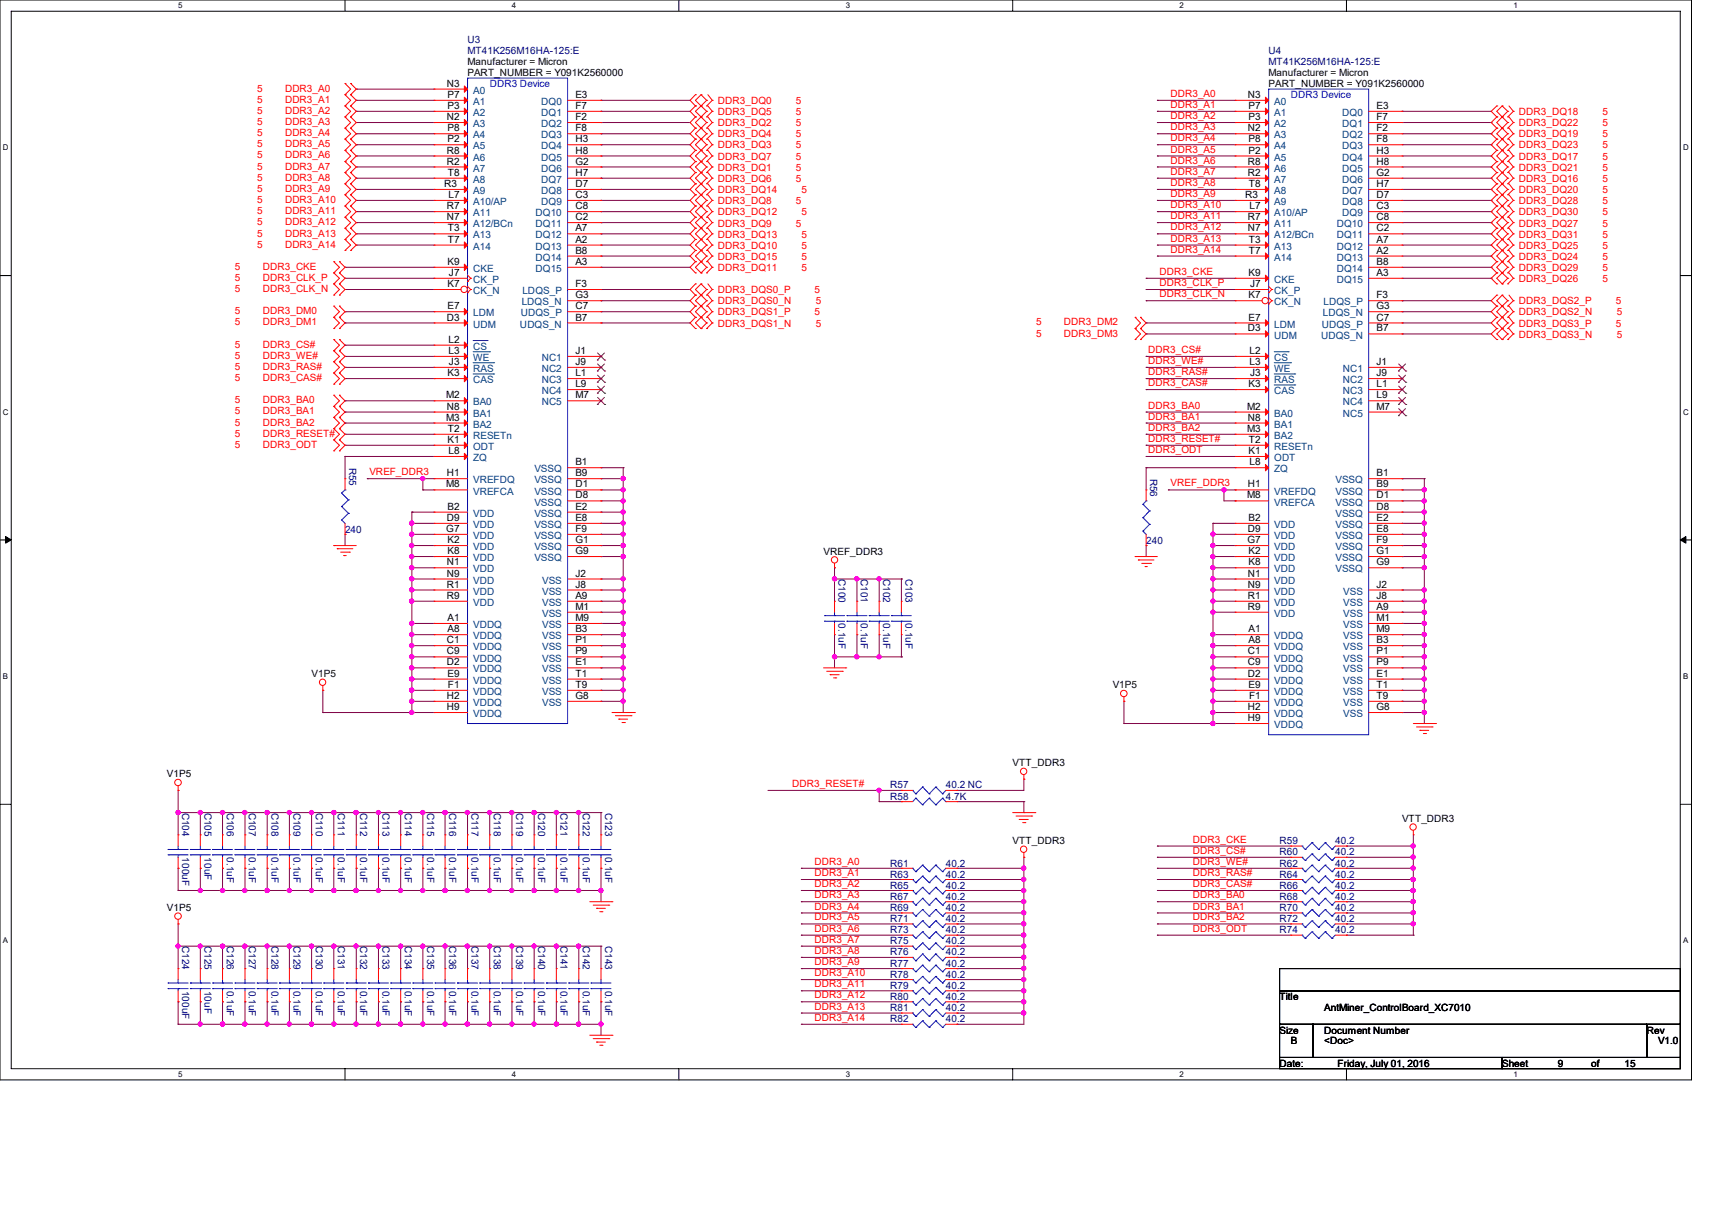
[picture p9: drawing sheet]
<svg xmlns="http://www.w3.org/2000/svg" width="297mm" height="210mm" viewBox="0 0 297 210" stroke-linecap="round" stroke-linejoin="round" font-family="sans-serif">
<defs><g id="words">
<g font-size="1.7" fill="#000080">
<text x="81.1" y="7.4">U3</text>
<text x="81.1" y="9.4">MT41K256M16HA-125:E</text>
<text x="220.1" y="9.4">U4</text>
<text x="220.1" y="11.3">MT41K256M16HA-125:E</text>
<text x="60.6" y="81.1" transform="rotate(90 60.6 81.1)">R55</text>
<text x="199.6" y="83" transform="rotate(90 199.6 83)">R56</text>
<text x="59.9" y="92.4">240</text>
<text x="198.8" y="94.3">240</text>
<text x="145.5" y="100.4" transform="rotate(90 145.5 100.4)">C100</text>
<text x="149.3" y="100.4" transform="rotate(90 149.3 100.4)">C101</text>
<text x="153.2" y="100.4" transform="rotate(90 153.2 100.4)">C102</text>
<text x="157.1" y="100.4" transform="rotate(90 157.1 100.4)">C103</text>
<text x="145.5" y="108.1" transform="rotate(90 145.5 108.1)">0.1uF</text>
<text x="149.3" y="108.1" transform="rotate(90 149.3 108.1)">0.1uF</text>
<text x="153.2" y="108.1" transform="rotate(90 153.2 108.1)">0.1uF</text>
<text x="157.1" y="108.1" transform="rotate(90 157.1 108.1)">0.1uF</text>
<text x="154.4" y="136.7">R57</text>
<text x="164.1" y="136.7">40.2 NC</text>
<text x="31.6" y="140.9" transform="rotate(90 31.6 140.9)">C104</text>
<text x="35.5" y="140.9" transform="rotate(90 35.5 140.9)">C105</text>
<text x="39.3" y="140.9" transform="rotate(90 39.3 140.9)">C106</text>
<text x="43.2" y="140.9" transform="rotate(90 43.2 140.9)">C107</text>
<text x="47.1" y="140.9" transform="rotate(90 47.1 140.9)">C108</text>
<text x="50.9" y="140.9" transform="rotate(90 50.9 140.9)">C109</text>
<text x="54.8" y="140.9" transform="rotate(90 54.8 140.9)">C110</text>
<text x="58.6" y="140.9" transform="rotate(90 58.6 140.9)">C111</text>
<text x="62.5" y="140.9" transform="rotate(90 62.5 140.9)">C112</text>
<text x="66.4" y="140.9" transform="rotate(90 66.4 140.9)">C113</text>
<text x="70.2" y="140.9" transform="rotate(90 70.2 140.9)">C114</text>
<text x="74.1" y="140.9" transform="rotate(90 74.1 140.9)">C115</text>
<text x="77.9" y="140.9" transform="rotate(90 77.9 140.9)">C116</text>
<text x="81.8" y="140.9" transform="rotate(90 81.8 140.9)">C117</text>
<text x="85.7" y="140.9" transform="rotate(90 85.7 140.9)">C118</text>
<text x="89.5" y="140.9" transform="rotate(90 89.5 140.9)">C119</text>
<text x="93.4" y="140.9" transform="rotate(90 93.4 140.9)">C120</text>
<text x="97.2" y="140.9" transform="rotate(90 97.2 140.9)">C121</text>
<text x="101.1" y="140.9" transform="rotate(90 101.1 140.9)">C122</text>
<text x="105" y="140.9" transform="rotate(90 105 140.9)">C123</text>
<text x="154.4" y="138.7">R58</text>
<text x="164.1" y="138.7">4.7K</text>
<text x="31.6" y="148.7" transform="rotate(90 31.6 148.7)">100uF</text>
<text x="35.5" y="148.7" transform="rotate(90 35.5 148.7)">10uF</text>
<text x="39.3" y="148.7" transform="rotate(90 39.3 148.7)">0.1uF</text>
<text x="43.2" y="148.7" transform="rotate(90 43.2 148.7)">0.1uF</text>
<text x="47.1" y="148.7" transform="rotate(90 47.1 148.7)">0.1uF</text>
<text x="50.9" y="148.7" transform="rotate(90 50.9 148.7)">0.1uF</text>
<text x="54.8" y="148.7" transform="rotate(90 54.8 148.7)">0.1uF</text>
<text x="58.6" y="148.7" transform="rotate(90 58.6 148.7)">0.1uF</text>
<text x="62.5" y="148.7" transform="rotate(90 62.5 148.7)">0.1uF</text>
<text x="66.4" y="148.7" transform="rotate(90 66.4 148.7)">0.1uF</text>
<text x="70.2" y="148.7" transform="rotate(90 70.2 148.7)">0.1uF</text>
<text x="74.1" y="148.7" transform="rotate(90 74.1 148.7)">0.1uF</text>
<text x="77.9" y="148.7" transform="rotate(90 77.9 148.7)">0.1uF</text>
<text x="81.8" y="148.7" transform="rotate(90 81.8 148.7)">0.1uF</text>
<text x="85.7" y="148.7" transform="rotate(90 85.7 148.7)">0.1uF</text>
<text x="89.5" y="148.7" transform="rotate(90 89.5 148.7)">0.1uF</text>
<text x="93.4" y="148.7" transform="rotate(90 93.4 148.7)">0.1uF</text>
<text x="97.2" y="148.7" transform="rotate(90 97.2 148.7)">0.1uF</text>
<text x="101.1" y="148.7" transform="rotate(90 101.1 148.7)">0.1uF</text>
<text x="105" y="148.7" transform="rotate(90 105 148.7)">0.1uF</text>
<text x="222" y="146.4">R59</text>
<text x="222" y="148.3">R60</text>
<text x="231.6" y="146.4">40.2</text>
<text x="231.6" y="148.3">40.2</text>
<text x="154.4" y="152.2">R63</text>
<text x="154.4" y="154.1">R65</text>
<text x="154.4" y="150.3">R61</text>
<text x="164.1" y="152.2">40.2</text>
<text x="164.1" y="154.1">40.2</text>
<text x="164.1" y="150.3">40.2</text>
<text x="222" y="154.1">R66</text>
<text x="222" y="150.3">R62</text>
<text x="222" y="152.2">R64</text>
<text x="231.6" y="154.1">40.2</text>
<text x="231.6" y="150.3">40.2</text>
<text x="231.6" y="152.2">40.2</text>
<text x="154.4" y="158">R69</text>
<text x="154.4" y="159.9">R71</text>
<text x="154.4" y="161.8">R73</text>
<text x="154.4" y="156">R67</text>
<text x="164.1" y="158">40.2</text>
<text x="164.1" y="159.9">40.2</text>
<text x="164.1" y="161.8">40.2</text>
<text x="164.1" y="156">40.2</text>
<text x="222" y="161.8">R74</text>
<text x="222" y="156">R68</text>
<text x="222" y="158">R70</text>
<text x="222" y="159.9">R72</text>
<text x="231.6" y="161.8">40.2</text>
<text x="231.6" y="156">40.2</text>
<text x="231.6" y="158">40.2</text>
<text x="231.6" y="159.9">40.2</text>
<text x="31.6" y="164.1" transform="rotate(90 31.6 164.1)">C124</text>
<text x="35.5" y="164.1" transform="rotate(90 35.5 164.1)">C125</text>
<text x="39.3" y="164.1" transform="rotate(90 39.3 164.1)">C126</text>
<text x="43.2" y="164.1" transform="rotate(90 43.2 164.1)">C127</text>
<text x="47.1" y="164.1" transform="rotate(90 47.1 164.1)">C128</text>
<text x="50.9" y="164.1" transform="rotate(90 50.9 164.1)">C129</text>
<text x="54.8" y="164.1" transform="rotate(90 54.8 164.1)">C130</text>
<text x="58.6" y="164.1" transform="rotate(90 58.6 164.1)">C131</text>
<text x="62.5" y="164.1" transform="rotate(90 62.5 164.1)">C132</text>
<text x="66.4" y="164.1" transform="rotate(90 66.4 164.1)">C133</text>
<text x="70.2" y="164.1" transform="rotate(90 70.2 164.1)">C134</text>
<text x="74.1" y="164.1" transform="rotate(90 74.1 164.1)">C135</text>
<text x="77.9" y="164.1" transform="rotate(90 77.9 164.1)">C136</text>
<text x="81.8" y="164.1" transform="rotate(90 81.8 164.1)">C137</text>
<text x="85.7" y="164.1" transform="rotate(90 85.7 164.1)">C138</text>
<text x="89.5" y="164.1" transform="rotate(90 89.5 164.1)">C139</text>
<text x="93.4" y="164.1" transform="rotate(90 93.4 164.1)">C140</text>
<text x="97.2" y="164.1" transform="rotate(90 97.2 164.1)">C141</text>
<text x="101.1" y="164.1" transform="rotate(90 101.1 164.1)">C142</text>
<text x="105" y="164.1" transform="rotate(90 105 164.1)">C143</text>
<text x="154.4" y="165.7">R76</text>
<text x="154.4" y="167.6">R77</text>
<text x="154.4" y="163.8">R75</text>
<text x="164.1" y="165.7">40.2</text>
<text x="164.1" y="167.6">40.2</text>
<text x="164.1" y="163.8">40.2</text>
<text x="31.6" y="171.8" transform="rotate(90 31.6 171.8)">100uF</text>
<text x="35.5" y="171.8" transform="rotate(90 35.5 171.8)">10uF</text>
<text x="39.3" y="171.8" transform="rotate(90 39.3 171.8)">0.1uF</text>
<text x="43.2" y="171.8" transform="rotate(90 43.2 171.8)">0.1uF</text>
<text x="47.1" y="171.8" transform="rotate(90 47.1 171.8)">0.1uF</text>
<text x="50.9" y="171.8" transform="rotate(90 50.9 171.8)">0.1uF</text>
<text x="54.8" y="171.8" transform="rotate(90 54.8 171.8)">0.1uF</text>
<text x="58.6" y="171.8" transform="rotate(90 58.6 171.8)">0.1uF</text>
<text x="62.5" y="171.8" transform="rotate(90 62.5 171.8)">0.1uF</text>
<text x="66.4" y="171.8" transform="rotate(90 66.4 171.8)">0.1uF</text>
<text x="70.2" y="171.8" transform="rotate(90 70.2 171.8)">0.1uF</text>
<text x="74.1" y="171.8" transform="rotate(90 74.1 171.8)">0.1uF</text>
<text x="77.9" y="171.8" transform="rotate(90 77.9 171.8)">0.1uF</text>
<text x="81.8" y="171.8" transform="rotate(90 81.8 171.8)">0.1uF</text>
<text x="85.7" y="171.8" transform="rotate(90 85.7 171.8)">0.1uF</text>
<text x="89.5" y="171.8" transform="rotate(90 89.5 171.8)">0.1uF</text>
<text x="93.4" y="171.8" transform="rotate(90 93.4 171.8)">0.1uF</text>
<text x="97.2" y="171.8" transform="rotate(90 97.2 171.8)">0.1uF</text>
<text x="101.1" y="171.8" transform="rotate(90 101.1 171.8)">0.1uF</text>
<text x="105" y="171.8" transform="rotate(90 105 171.8)">0.1uF</text>
<text x="154.4" y="169.6">R78</text>
<text x="154.4" y="171.5">R79</text>
<text x="154.4" y="173.4">R80</text>
<text x="164.1" y="169.6">40.2</text>
<text x="164.1" y="171.5">40.2</text>
<text x="164.1" y="173.4">40.2</text>
<text x="154.4" y="177.3">R82</text>
<text x="154.4" y="175.3">R81</text>
<text x="164.1" y="177.3">40.2</text>
<text x="164.1" y="175.3">40.2</text>
</g>
<g font-size="1.7">
<text x="81.1" y="11.3">Manufacturer = Micron</text>
<text x="77.5" y="15">N3</text>
<text x="77.6" y="17">P7</text>
<text x="81.1" y="13.2">PART_NUMBER = Y091K2560000</text>
<text x="99.8" y="17">E3</text>
<text x="216.5" y="17">N3</text>
<text x="220.1" y="15.2">PART_NUMBER = Y091K2560000</text>
<text x="220.1" y="13.2">Manufacturer = Micron</text>
<text x="77.5" y="20.8">N2</text>
<text x="77.6" y="22.8">P8</text>
<text x="77.6" y="18.9">P3</text>
<text x="99.8" y="18.9">F7</text>
<text x="99.8" y="20.8">F2</text>
<text x="99.8" y="22.8">F8</text>
<text x="216.5" y="22.8">N2</text>
<text x="216.6" y="20.8">P3</text>
<text x="216.6" y="18.9">P7</text>
<text x="238.8" y="18.9">E3</text>
<text x="238.8" y="20.8">F7</text>
<text x="238.8" y="22.8">F2</text>
<text x="77.5" y="28.5">R2</text>
<text x="77.5" y="26.6">R8</text>
<text x="77.6" y="24.7">P2</text>
<text x="99.8" y="24.7">H3</text>
<text x="99.8" y="26.6">H8</text>
<text x="99.8" y="28.5">G2</text>
<text x="216.5" y="28.5">R8</text>
<text x="216.6" y="26.6">P2</text>
<text x="216.6" y="24.7">P8</text>
<text x="238.8" y="24.7">F8</text>
<text x="238.8" y="26.6">H3</text>
<text x="238.8" y="28.5">H8</text>
<text x="77" y="32.4">R3</text>
<text x="77.7" y="30.5">T8</text>
<text x="77.8" y="34.3">L7</text>
<text x="99.8" y="30.5">H7</text>
<text x="99.8" y="32.4">D7</text>
<text x="99.8" y="34.3">C3</text>
<text x="216" y="34.3">R3</text>
<text x="216.5" y="30.5">R2</text>
<text x="216.7" y="32.4">T8</text>
<text x="238.8" y="30.5">G2</text>
<text x="238.8" y="32.4">H7</text>
<text x="238.8" y="34.3">D7</text>
<text x="77.5" y="36.3">R7</text>
<text x="77.5" y="38.2">N7</text>
<text x="77.7" y="40.1">T3</text>
<text x="99.8" y="36.3">C8</text>
<text x="99.8" y="38.2">C2</text>
<text x="99.8" y="40.1">A7</text>
<text x="216.5" y="38.2">R7</text>
<text x="216.5" y="40.1">N7</text>
<text x="216.8" y="36.3">L7</text>
<text x="238.8" y="36.3">C3</text>
<text x="238.8" y="38.2">C8</text>
<text x="238.8" y="40.1">C2</text>
<text x="77.6" y="45.9">K9</text>
<text x="77.7" y="42.1">T7</text>
<text x="77.9" y="47.8">J7</text>
<text x="99.8" y="42.1">A2</text>
<text x="99.8" y="44">B8</text>
<text x="99.8" y="45.9">A3</text>
<text x="216.6" y="47.8">K9</text>
<text x="216.7" y="42.1">T3</text>
<text x="216.7" y="44">T7</text>
<text x="238.8" y="42.1">A7</text>
<text x="238.8" y="44">A2</text>
<text x="238.8" y="45.9">B8</text>
<text x="238.8" y="47.8">A3</text>
<text x="77.6" y="49.8">K7</text>
<text x="77.6" y="53.6">E7</text>
<text x="99.8" y="49.8">F3</text>
<text x="99.8" y="53.6">C7</text>
<text x="99.8" y="51.7">G3</text>
<text x="216.6" y="51.7">K7</text>
<text x="216.9" y="49.8">J7</text>
<text x="238.8" y="51.7">F3</text>
<text x="238.8" y="53.6">G3</text>
<text x="77.5" y="55.6">D3</text>
<text x="77.8" y="59.4">L2</text>
<text x="99.8" y="55.6">B7</text>
<text x="216.5" y="57.5">D3</text>
<text x="216.6" y="55.6">E7</text>
<text x="238.8" y="55.6">C7</text>
<text x="238.8" y="57.5">B7</text>
<text x="77.6" y="65.2">K3</text>
<text x="77.8" y="61.4">L3</text>
<text x="77.9" y="63.3">J3</text>
<text x="99.8" y="61.4">J1</text>
<text x="99.8" y="65.2">L1</text>
<text x="99.8" y="63.3">J9</text>
<text x="216.8" y="63.3">L3</text>
<text x="216.8" y="61.4">L2</text>
<text x="216.9" y="65.2">J3</text>
<text x="238.8" y="63.3">J1</text>
<text x="238.8" y="65.2">J9</text>
<text x="77.4" y="69.1">M2</text>
<text x="77.5" y="71">N8</text>
<text x="99.8" y="67.1">L9</text>
<text x="99.8" y="69.1">M7</text>
<text x="216.4" y="71">M2</text>
<text x="216.6" y="67.1">K3</text>
<text x="238.8" y="69.1">L9</text>
<text x="238.8" y="71">M7</text>
<text x="238.8" y="67.1">L1</text>
<text x="77.4" y="72.9">M3</text>
<text x="77.6" y="76.8">K1</text>
<text x="77.7" y="74.9">T2</text>
<text x="216.4" y="74.9">M3</text>
<text x="216.5" y="72.9">N8</text>
<text x="216.7" y="76.8">T2</text>
<text x="77.5" y="82.6">H1</text>
<text x="77.8" y="78.7">L8</text>
<text x="99.8" y="80.7">B1</text>
<text x="99.8" y="82.6">B9</text>
<text x="216.6" y="78.7">K1</text>
<text x="216.8" y="80.7">L8</text>
<text x="238.8" y="82.6">B1</text>
<text x="77.4" y="84.5">M8</text>
<text x="77.6" y="88.4">B2</text>
<text x="99.8" y="84.5">D1</text>
<text x="99.8" y="86.4">D8</text>
<text x="99.8" y="88.4">E2</text>
<text x="216.4" y="86.4">M8</text>
<text x="216.5" y="84.5">H1</text>
<text x="238.8" y="84.5">B9</text>
<text x="238.8" y="86.4">D1</text>
<text x="238.8" y="88.4">D8</text>
<text x="77.4" y="92.2">G7</text>
<text x="77.5" y="90.3">D9</text>
<text x="77.6" y="94.2">K2</text>
<text x="99.8" y="90.3">E8</text>
<text x="99.8" y="92.2">F9</text>
<text x="99.8" y="94.2">G1</text>
<text x="216.4" y="94.2">G7</text>
<text x="216.5" y="92.2">D9</text>
<text x="216.6" y="90.3">B2</text>
<text x="238.8" y="90.3">E2</text>
<text x="238.8" y="92.2">E8</text>
<text x="238.8" y="94.2">F9</text>
<text x="77.5" y="98">N1</text>
<text x="77.5" y="100">N9</text>
<text x="77.5" y="101.9">R1</text>
<text x="77.6" y="96.1">K8</text>
<text x="99.8" y="96.1">G9</text>
<text x="99.8" y="100">J2</text>
<text x="99.8" y="101.9">J8</text>
<text x="142.9" y="96.2">VREF_DDR3</text>
<text x="216.5" y="100">N1</text>
<text x="216.5" y="101.9">N9</text>
<text x="216.6" y="96.1">K2</text>
<text x="216.6" y="98">K8</text>
<text x="238.8" y="96.1">G1</text>
<text x="238.8" y="98">G9</text>
<text x="238.8" y="101.9">J2</text>
<text x="77.5" y="103.8">R9</text>
<text x="77.6" y="107.7">A1</text>
<text x="99.8" y="103.8">A9</text>
<text x="99.8" y="105.7">M1</text>
<text x="99.8" y="107.7">M9</text>
<text x="216.5" y="103.8">R1</text>
<text x="216.5" y="105.7">R9</text>
<text x="238.8" y="105.7">A9</text>
<text x="238.8" y="103.8">J8</text>
<text x="238.8" y="107.7">M1</text>
<text x="77.5" y="111.5">C1</text>
<text x="77.5" y="113.5">C9</text>
<text x="77.6" y="109.6">A8</text>
<text x="99.8" y="109.6">B3</text>
<text x="99.8" y="111.5">P1</text>
<text x="99.8" y="113.5">P9</text>
<text x="216.5" y="113.5">C1</text>
<text x="216.6" y="109.6">A1</text>
<text x="216.6" y="111.5">A8</text>
<text x="238.8" y="111.5">B3</text>
<text x="238.8" y="109.6">M9</text>
<text x="238.8" y="113.5">P1</text>
<text x="54.1" y="117.4">V1P5</text>
<text x="77.5" y="115.4">D2</text>
<text x="77.6" y="117.3">E9</text>
<text x="77.7" y="119.3">F1</text>
<text x="99.8" y="115.4">E1</text>
<text x="99.8" y="117.3">T1</text>
<text x="99.8" y="119.3">T9</text>
<text x="193" y="119.4">V1P5</text>
<text x="216.5" y="115.4">C9</text>
<text x="216.5" y="117.3">D2</text>
<text x="216.6" y="119.3">E9</text>
<text x="238.8" y="117.3">E1</text>
<text x="238.8" y="115.4">P9</text>
<text x="238.8" y="119.3">T1</text>
<text x="77.5" y="123.1">H9</text>
<text x="77.5" y="121.2">H2</text>
<text x="99.8" y="121.2">G8</text>
<text x="216.5" y="125">H9</text>
<text x="216.5" y="123.1">H2</text>
<text x="216.7" y="121.2">F1</text>
<text x="238.8" y="123.1">G8</text>
<text x="238.8" y="121.2">T9</text>
<text x="29" y="134.8">V1P5</text>
<text x="175.7" y="132.9">VTT_DDR3</text>
<text x="243.2" y="142.5">VTT_DDR3</text>
<text x="175.7" y="146.4">VTT_DDR3</text>
<text x="29" y="158">V1P5</text>
<text x="222" y="173.4">Title</text>
<text x="222" y="179.2">Size</text>
<text x="229.7" y="175.3">AntMiner_ControlBoard_XC7010</text>
<text x="229.7" y="179.2">Document Number</text>
<text x="285.7" y="179.2">Rev</text>
<text x="222" y="185">Date:</text>
<text x="223.9" y="181.1">B</text>
<text x="229.7" y="181.1">&lt;Doc&gt;</text>
<text x="232.1" y="185">Friday, July 01, 2016</text>
<text x="260.6" y="185">Sheet</text>
<text x="270.2" y="185">9</text>
<text x="276" y="185">of</text>
<text x="281.8" y="185">15</text>
<text x="287.7" y="181.1">V1.0</text>
</g>
<g font-size="1.7" fill="#f00">
<text x="44.6" y="15.9">5</text>
<text x="44.6" y="17.8">5</text>
<text x="49.4" y="15.9">DDR3_A0</text>
<text x="49.4" y="17.8">DDR3_A1</text>
<text x="203.1" y="16.8">DDR3_A0</text>
<text x="44.6" y="19.8">5</text>
<text x="44.6" y="21.7">5</text>
<text x="44.6" y="23.6">5</text>
<text x="49.4" y="19.8">DDR3_A2</text>
<text x="49.4" y="21.7">DDR3_A3</text>
<text x="49.4" y="23.6">DDR3_A4</text>
<text x="124.5" y="18">DDR3_DQ0</text>
<text x="124.5" y="21.9">DDR3_DQ2</text>
<text x="124.5" y="20">DDR3_DQ5</text>
<text x="124.5" y="23.8">DDR3_DQ4</text>
<text x="138" y="18">5</text>
<text x="138" y="21.9">5</text>
<text x="138" y="20">5</text>
<text x="138" y="23.8">5</text>
<text x="203.1" y="18.7">DDR3_A1</text>
<text x="203.1" y="20.7">DDR3_A2</text>
<text x="203.1" y="22.6">DDR3_A3</text>
<text x="263.5" y="20">DDR3_DQ18</text>
<text x="263.5" y="23.8">DDR3_DQ19</text>
<text x="263.5" y="21.9">DDR3_DQ22</text>
<text x="278" y="20">5</text>
<text x="278" y="23.8">5</text>
<text x="278" y="21.9">5</text>
<text x="44.6" y="25.6">5</text>
<text x="44.6" y="27.5">5</text>
<text x="44.6" y="29.4">5</text>
<text x="49.4" y="25.6">DDR3_A5</text>
<text x="49.4" y="27.5">DDR3_A6</text>
<text x="49.4" y="29.4">DDR3_A7</text>
<text x="124.5" y="29.6">DDR3_DQ1</text>
<text x="124.5" y="27.7">DDR3_DQ7</text>
<text x="124.5" y="25.7">DDR3_DQ3</text>
<text x="138" y="29.6">5</text>
<text x="138" y="27.7">5</text>
<text x="138" y="25.7">5</text>
<text x="203.1" y="24.5">DDR3_A4</text>
<text x="203.1" y="26.5">DDR3_A5</text>
<text x="203.1" y="28.4">DDR3_A6</text>
<text x="263.5" y="29.6">DDR3_DQ21</text>
<text x="263.5" y="27.7">DDR3_DQ17</text>
<text x="263.5" y="25.7">DDR3_DQ23</text>
<text x="278" y="29.6">5</text>
<text x="278" y="27.7">5</text>
<text x="278" y="25.7">5</text>
<text x="44.6" y="31.4">5</text>
<text x="44.6" y="33.3">5</text>
<text x="44.6" y="35.2">5</text>
<text x="49.4" y="31.4">DDR3_A8</text>
<text x="49.4" y="33.3">DDR3_A9</text>
<text x="49.4" y="35.2">DDR3_A10</text>
<text x="124.5" y="31.5">DDR3_DQ6</text>
<text x="124.5" y="35.4">DDR3_DQ8</text>
<text x="124.5" y="33.5">DDR3_DQ14</text>
<text x="138" y="31.5">5</text>
<text x="138" y="35.4">5</text>
<text x="139" y="33.5">5</text>
<text x="203.1" y="30.3">DDR3_A7</text>
<text x="203.1" y="32.3">DDR3_A8</text>
<text x="203.1" y="34.2">DDR3_A9</text>
<text x="263.5" y="31.5">DDR3_DQ16</text>
<text x="263.5" y="33.5">DDR3_DQ20</text>
<text x="263.5" y="35.4">DDR3_DQ28</text>
<text x="278" y="31.5">5</text>
<text x="278" y="33.5">5</text>
<text x="278" y="35.4">5</text>
<text x="44.6" y="37.1">5</text>
<text x="44.6" y="39.1">5</text>
<text x="44.6" y="41">5</text>
<text x="49.4" y="37.1">DDR3_A11</text>
<text x="49.4" y="39.1">DDR3_A12</text>
<text x="49.4" y="41">DDR3_A13</text>
<text x="124.5" y="39.3">DDR3_DQ9</text>
<text x="124.5" y="37.3">DDR3_DQ12</text>
<text x="124.5" y="41.2">DDR3_DQ13</text>
<text x="138" y="39.3">5</text>
<text x="139" y="37.3">5</text>
<text x="139" y="41.2">5</text>
<text x="203.1" y="36.1">DDR3_A10</text>
<text x="203.1" y="38">DDR3_A11</text>
<text x="203.1" y="40">DDR3_A12</text>
<text x="203.1" y="41.9">DDR3_A13</text>
<text x="263.5" y="39.3">DDR3_DQ27</text>
<text x="263.5" y="37.3">DDR3_DQ30</text>
<text x="263.5" y="41.2">DDR3_DQ31</text>
<text x="278" y="39.3">5</text>
<text x="278" y="37.3">5</text>
<text x="278" y="41.2">5</text>
<text x="40.8" y="46.8">5</text>
<text x="44.6" y="42.9">5</text>
<text x="45.6" y="46.8">DDR3_CKE</text>
<text x="49.4" y="42.9">DDR3_A14</text>
<text x="124.5" y="43.1">DDR3_DQ10</text>
<text x="124.5" y="47">DDR3_DQ11</text>
<text x="124.5" y="45">DDR3_DQ15</text>
<text x="139" y="43.1">5</text>
<text x="139" y="47">5</text>
<text x="139" y="45">5</text>
<text x="201.2" y="47.7">DDR3_CKE</text>
<text x="203.1" y="43.8">DDR3_A14</text>
<text x="263.5" y="45">DDR3_DQ24</text>
<text x="263.5" y="43.1">DDR3_DQ25</text>
<text x="263.5" y="47">DDR3_DQ29</text>
<text x="278" y="45">5</text>
<text x="278" y="43.1">5</text>
<text x="278" y="47">5</text>
<text x="40.8" y="48.7">5</text>
<text x="40.8" y="50.7">5</text>
<text x="45.6" y="48.7">DDR3_CLK_P</text>
<text x="45.6" y="50.7">DDR3_CLK_N</text>
<text x="124.5" y="50.8">DDR3_DQS0_P</text>
<text x="124.5" y="52.8">DDR3_DQS0_N</text>
<text x="141.3" y="50.8">5</text>
<text x="141.5" y="52.8">5</text>
<text x="201.2" y="49.6">DDR3_CLK_P</text>
<text x="201.2" y="51.6">DDR3_CLK_N</text>
<text x="263.5" y="52.8">DDR3_DQS2_P</text>
<text x="263.5" y="48.9">DDR3_DQ26</text>
<text x="278" y="48.9">5</text>
<text x="280.3" y="52.8">5</text>
<text x="40.8" y="54.5">5</text>
<text x="40.8" y="56.4">5</text>
<text x="45.6" y="54.5">DDR3_DM0</text>
<text x="45.6" y="56.4">DDR3_DM1</text>
<text x="124.5" y="54.7">DDR3_DQS1_P</text>
<text x="124.5" y="56.6">DDR3_DQS1_N</text>
<text x="141.3" y="54.7">5</text>
<text x="141.5" y="56.6">5</text>
<text x="179.7" y="56.4">5</text>
<text x="179.7" y="58.4">5</text>
<text x="184.6" y="56.4">DDR3_DM2</text>
<text x="184.6" y="58.4">DDR3_DM3</text>
<text x="263.5" y="56.6">DDR3_DQS3_P</text>
<text x="263.5" y="54.7">DDR3_DQS2_N</text>
<text x="263.5" y="58.6">DDR3_DQS3_N</text>
<text x="280.3" y="56.6">5</text>
<text x="280.5" y="54.7">5</text>
<text x="280.5" y="58.6">5</text>
<text x="40.8" y="60.3">5</text>
<text x="40.8" y="62.2">5</text>
<text x="40.8" y="64.2">5</text>
<text x="45.6" y="60.3">DDR3_CS#</text>
<text x="45.6" y="62.2">DDR3_WE#</text>
<text x="45.6" y="64.2">DDR3_RAS#</text>
<text x="199.2" y="65.1">DDR3_RAS#</text>
<text x="199.2" y="61.2">DDR3_CS#</text>
<text x="199.2" y="63.1">DDR3_WE#</text>
<text x="40.8" y="66.1">5</text>
<text x="40.8" y="70">5</text>
<text x="40.8" y="71.9">5</text>
<text x="45.6" y="66.1">DDR3_CAS#</text>
<text x="45.6" y="70">DDR3_BA0</text>
<text x="45.6" y="71.9">DDR3_BA1</text>
<text x="199.2" y="67">DDR3_CAS#</text>
<text x="199.2" y="70.9">DDR3_BA0</text>
<text x="40.8" y="73.8">5</text>
<text x="40.8" y="75.7">5</text>
<text x="40.8" y="77.7">5</text>
<text x="45.6" y="73.8">DDR3_BA2</text>
<text x="45.6" y="75.7">DDR3_RESET#</text>
<text x="45.6" y="77.7">DDR3_ODT</text>
<text x="199.2" y="74.7">DDR3_BA2</text>
<text x="199.2" y="76.6">DDR3_RESET#</text>
<text x="199.2" y="72.8">DDR3_BA1</text>
<text x="64.1" y="82.4">VREF_DDR3</text>
<text x="199.2" y="78.6">DDR3_ODT</text>
<text x="203.1" y="84.4">VREF_DDR3</text>
<text x="137.5" y="136.5">DDR3_RESET#</text>
<text x="141.3" y="150">DDR3_A0</text>
<text x="207" y="146.1">DDR3_CKE</text>
<text x="207" y="148.1">DDR3_CS#</text>
<text x="207" y="150">DDR3_WE#</text>
<text x="141.3" y="151.9">DDR3_A1</text>
<text x="141.3" y="153.8">DDR3_A2</text>
<text x="141.3" y="155.8">DDR3_A3</text>
<text x="207" y="151.9">DDR3_RAS#</text>
<text x="207" y="153.8">DDR3_CAS#</text>
<text x="207" y="155.8">DDR3_BA0</text>
<text x="141.3" y="157.7">DDR3_A4</text>
<text x="141.3" y="159.6">DDR3_A5</text>
<text x="141.3" y="161.6">DDR3_A6</text>
<text x="207" y="157.7">DDR3_BA1</text>
<text x="207" y="159.6">DDR3_BA2</text>
<text x="207" y="161.6">DDR3_ODT</text>
<text x="141.3" y="163.5">DDR3_A7</text>
<text x="141.3" y="165.4">DDR3_A8</text>
<text x="141.3" y="167.4">DDR3_A9</text>
<text x="141.3" y="169.3">DDR3_A10</text>
<text x="141.3" y="171.2">DDR3_A11</text>
<text x="141.3" y="173.1">DDR3_A12</text>
<text x="141.3" y="175.1">DDR3_A13</text>
<text x="141.3" y="177">DDR3_A14</text>
</g>
<g font-size="1.7" fill="#004080">
<text x="82.1" y="16.3">A0</text>
<text x="82.1" y="22.1">A3</text>
<text x="82.1" y="20.1">A2</text>
<text x="82.1" y="18.2">A1</text>
<text x="93.9" y="18.2">DQ0</text>
<text x="93.9" y="20.1">DQ1</text>
<text x="93.9" y="22.1">DQ2</text>
<text x="221.1" y="22.1">A2</text>
<text x="221.1" y="20.1">A1</text>
<text x="221.1" y="18.2">A0</text>
<text x="232.9" y="20.1">DQ0</text>
<text x="232.9" y="22.1">DQ1</text>
<text x="82.1" y="25.9">A5</text>
<text x="82.1" y="24">A4</text>
<text x="82.1" y="29.8">A7</text>
<text x="82.1" y="27.9">A6</text>
<text x="93.9" y="24">DQ3</text>
<text x="93.9" y="25.9">DQ4</text>
<text x="93.9" y="27.9">DQ5</text>
<text x="93.9" y="29.8">DQ6</text>
<text x="221.1" y="27.9">A5</text>
<text x="221.1" y="25.9">A4</text>
<text x="221.1" y="24">A3</text>
<text x="221.1" y="29.8">A6</text>
<text x="232.9" y="24">DQ2</text>
<text x="232.9" y="25.9">DQ3</text>
<text x="232.9" y="27.9">DQ4</text>
<text x="232.9" y="29.8">DQ5</text>
<text x="82.1" y="35.6">A10/AP</text>
<text x="82.1" y="33.7">A9</text>
<text x="82.1" y="31.7">A8</text>
<text x="93.9" y="31.7">DQ7</text>
<text x="93.9" y="33.7">DQ8</text>
<text x="93.9" y="35.6">DQ9</text>
<text x="221.1" y="35.6">A9</text>
<text x="221.1" y="33.7">A8</text>
<text x="221.1" y="31.7">A7</text>
<text x="232.9" y="31.7">DQ6</text>
<text x="232.9" y="33.7">DQ7</text>
<text x="232.9" y="35.6">DQ8</text>
<text x="82.1" y="37.5">A11</text>
<text x="82.1" y="39.4">A12/BCn</text>
<text x="82.1" y="41.4">A13</text>
<text x="92.9" y="37.5">DQ10</text>
<text x="92.9" y="39.4">DQ11</text>
<text x="92.9" y="41.4">DQ12</text>
<text x="221.1" y="37.5">A10/AP</text>
<text x="221.1" y="39.4">A11</text>
<text x="221.1" y="41.4">A12/BCn</text>
<text x="231.9" y="39.4">DQ10</text>
<text x="231.9" y="41.4">DQ11</text>
<text x="232.9" y="37.5">DQ9</text>
<text x="82.1" y="47.2">CKE</text>
<text x="82.1" y="43.3">A14</text>
<text x="92.9" y="43.3">DQ13</text>
<text x="92.9" y="45.2">DQ14</text>
<text x="92.9" y="47.2">DQ15</text>
<text x="221.1" y="43.3">A13</text>
<text x="221.1" y="45.2">A14</text>
<text x="231.9" y="43.3">DQ12</text>
<text x="231.9" y="45.2">DQ13</text>
<text x="231.9" y="47.2">DQ14</text>
<text x="82.1" y="51">CK_N</text>
<text x="82.1" y="49.1">CK_P</text>
<text x="90.5" y="53">LDQS_N</text>
<text x="90.6" y="51">LDQS_P</text>
<text x="221.1" y="53">CK_N</text>
<text x="221.1" y="49.1">CKE</text>
<text x="221.1" y="51">CK_P</text>
<text x="229.6" y="53">LDQS_P</text>
<text x="231.9" y="49.1">DQ15</text>
<text x="82.1" y="56.8">UDM</text>
<text x="82.1" y="54.9">LDM</text>
<text x="90.2" y="56.8">UDQS_N</text>
<text x="90.3" y="54.9">UDQS_P</text>
<text x="221.1" y="58.7">UDM</text>
<text x="221.1" y="56.8">LDM</text>
<text x="229.2" y="58.7">UDQS_N</text>
<text x="229.3" y="56.8">UDQS_P</text>
<text x="229.5" y="54.9">LDQS_N</text>
<text x="82.1" y="62.6">WE</text>
<text x="82.1" y="64.5">RAS</text>
<text x="82.1" y="60.7">CS</text>
<text x="94" y="62.6">NC1</text>
<text x="94" y="64.5">NC2</text>
<text x="221.1" y="64.5">WE</text>
<text x="221.1" y="62.6">CS</text>
<text x="233" y="64.5">NC1</text>
<text x="82.1" y="70.3">BA0</text>
<text x="82.1" y="66.5">CAS</text>
<text x="94" y="68.4">NC4</text>
<text x="94" y="70.3">NC5</text>
<text x="94" y="66.5">NC3</text>
<text x="221.1" y="66.5">RAS</text>
<text x="221.1" y="68.4">CAS</text>
<text x="233" y="70.3">NC4</text>
<text x="233" y="68.4">NC3</text>
<text x="233" y="66.5">NC2</text>
<text x="82.1" y="76.1">RESETn</text>
<text x="82.1" y="72.3">BA1</text>
<text x="82.1" y="74.2">BA2</text>
<text x="221.1" y="72.3">BA0</text>
<text x="221.1" y="74.2">BA1</text>
<text x="221.1" y="76.1">BA2</text>
<text x="233" y="72.3">NC5</text>
<text x="82.1" y="80">ZQ</text>
<text x="82.1" y="78">ODT</text>
<text x="82.1" y="83.8">VREFDQ</text>
<text x="92.7" y="81.9">VSSQ</text>
<text x="92.7" y="83.8">VSSQ</text>
<text x="221.1" y="78">RESETn</text>
<text x="221.1" y="81.9">ZQ</text>
<text x="221.1" y="80">ODT</text>
<text x="231.7" y="83.8">VSSQ</text>
<text x="82.1" y="89.6">VDD</text>
<text x="82.1" y="85.8">VREFCA</text>
<text x="92.7" y="85.8">VSSQ</text>
<text x="92.7" y="87.7">VSSQ</text>
<text x="92.7" y="89.6">VSSQ</text>
<text x="221.1" y="85.8">VREFDQ</text>
<text x="221.1" y="87.7">VREFCA</text>
<text x="231.7" y="85.8">VSSQ</text>
<text x="231.7" y="87.7">VSSQ</text>
<text x="231.7" y="89.6">VSSQ</text>
<text x="82.1" y="91.6">VDD</text>
<text x="82.1" y="93.5">VDD</text>
<text x="82.1" y="95.4">VDD</text>
<text x="92.7" y="91.6">VSSQ</text>
<text x="92.7" y="93.5">VSSQ</text>
<text x="92.7" y="95.4">VSSQ</text>
<text x="221.1" y="91.6">VDD</text>
<text x="221.1" y="93.5">VDD</text>
<text x="221.1" y="95.4">VDD</text>
<text x="231.7" y="91.6">VSSQ</text>
<text x="231.7" y="93.5">VSSQ</text>
<text x="231.7" y="95.4">VSSQ</text>
<text x="82.1" y="97.3">VDD</text>
<text x="82.1" y="99.3">VDD</text>
<text x="82.1" y="101.2">VDD</text>
<text x="92.7" y="97.3">VSSQ</text>
<text x="94.1" y="101.2">VSS</text>
<text x="221.1" y="97.3">VDD</text>
<text x="221.1" y="99.3">VDD</text>
<text x="221.1" y="101.2">VDD</text>
<text x="231.7" y="97.3">VSSQ</text>
<text x="231.7" y="99.3">VSSQ</text>
<text x="82.1" y="103.1">VDD</text>
<text x="82.1" y="105.1">VDD</text>
<text x="94.1" y="105.1">VSS</text>
<text x="94.1" y="103.1">VSS</text>
<text x="94.1" y="107">VSS</text>
<text x="221.1" y="103.1">VDD</text>
<text x="221.1" y="105.1">VDD</text>
<text x="221.1" y="107">VDD</text>
<text x="233" y="107">VSS</text>
<text x="233" y="103.1">VSS</text>
<text x="233" y="105.1">VSS</text>
<text x="82.1" y="108.9">VDDQ</text>
<text x="82.1" y="110.9">VDDQ</text>
<text x="82.1" y="112.8">VDDQ</text>
<text x="94.1" y="110.9">VSS</text>
<text x="94.1" y="108.9">VSS</text>
<text x="94.1" y="112.8">VSS</text>
<text x="221.1" y="110.9">VDDQ</text>
<text x="221.1" y="112.8">VDDQ</text>
<text x="233" y="112.8">VSS</text>
<text x="233" y="108.9">VSS</text>
<text x="233" y="110.9">VSS</text>
<text x="82.1" y="114.7">VDDQ</text>
<text x="82.1" y="116.6">VDDQ</text>
<text x="82.1" y="118.6">VDDQ</text>
<text x="94.1" y="116.6">VSS</text>
<text x="94.1" y="114.7">VSS</text>
<text x="94.1" y="118.6">VSS</text>
<text x="221.1" y="114.7">VDDQ</text>
<text x="221.1" y="116.6">VDDQ</text>
<text x="221.1" y="118.6">VDDQ</text>
<text x="233" y="118.6">VSS</text>
<text x="233" y="114.7">VSS</text>
<text x="233" y="116.6">VSS</text>
<text x="82.1" y="124.4">VDDQ</text>
<text x="82.1" y="120.5">VDDQ</text>
<text x="82.1" y="122.4">VDDQ</text>
<text x="94.1" y="122.4">VSS</text>
<text x="94.1" y="120.5">VSS</text>
<text x="221.1" y="120.5">VDDQ</text>
<text x="221.1" y="122.4">VDDQ</text>
<text x="221.1" y="124.4">VDDQ</text>
<text x="233" y="124.4">VSS</text>
<text x="233" y="120.5">VSS</text>
<text x="233" y="122.4">VSS</text>
<text x="221.1" y="126.3">VDDQ</text>
</g>
<g font-size="1.7" fill="#00f">
<text x="85" y="15.2">DDR3 Device</text>
<text x="223.9" y="17.1">DDR3 Device</text>
</g>
<g font-size="1.4">
<text x="30.9" y="1.4">5</text>
<text x="88.8" y="1.4">4</text>
<text x="146.7" y="1.4">3</text>
<text x="204.6" y="1.4">2</text>
<text x="262.6" y="1.4">1</text>
<text x=".5" y="26.1">D</text>
<text x="292" y="26.1">D</text>
<text x=".5" y="71.9">C</text>
<text x="292" y="71.9">C</text>
<text x=".5" y="117.8">B</text>
<text x="292" y="117.8">B</text>
<text x=".5" y="163.6">A</text>
<text x="292" y="163.6">A</text>
<text x="30.9" y="186.8">5</text>
<text x="88.8" y="186.8">4</text>
<text x="146.7" y="186.8">3</text>
<text x="204.6" y="186.8">2</text>
<text x="262.6" y="186.8">1</text>
</g>
</g></defs>
<path d="M0 0h293.5v187.3h-293.5zM1.9 1.9h289.6v183.4h-289.6z" fill="none" stroke="#000" stroke-width=".17"/>
<g fill="#fff">
<path d="M30.9 .2h.8v1.5h-.8z"/>
<path d="M30.9 185.5h.8v1.6h-.8z"/>
</g>
<path d="M59.9 0v1.9M59.9 185.3v2" fill="none" stroke="#000" stroke-width=".17"/>
<g fill="#fff">
<path d="M88.8 .2h.8v1.5h-.8z"/>
<path d="M88.8 185.5h.8v1.6h-.8z"/>
</g>
<path d="M117.8 0v1.9M117.8 185.3v2" fill="none" stroke="#000" stroke-width=".17"/>
<g fill="#fff">
<path d="M146.7 .2h.8v1.5h-.8z"/>
<path d="M146.7 185.5h.8v1.6h-.8z"/>
</g>
<path d="M175.7 0v1.9M175.7 185.3v2" fill="none" stroke="#000" stroke-width=".17"/>
<g fill="#fff">
<path d="M204.6 .2h.8v1.5h-.8z"/>
<path d="M204.6 185.5h.8v1.6h-.8z"/>
</g>
<path d="M233.6 0v1.9M233.6 185.3v2" fill="none" stroke="#000" stroke-width=".17"/>
<g fill="#fff">
<path d="M262.6 .2h.7v1.5h-.7z"/>
<path d="M262.6 185.5h.7v1.6h-.7z"/>
<path d="M.5 24.8h1v1.6h-1z"/>
<path d="M292 24.8h1v1.6h-1z"/>
<path d="M.5 70.7h1v1.5h-1z"/>
<path d="M292 70.7h1v1.5h-1z"/>
</g>
<path d="M0 47.8h1.9M291.5 47.8h2" fill="none" stroke="#000" stroke-width=".17"/>
<g fill="#fff">
<path d="M.5 116.5h.9v1.6h-.9z"/>
<path d="M292 116.5h.9v1.6h-.9z"/>
</g>
<path d="M0 93.6h1.9M291.5 93.6h2" fill="none" stroke="#000" stroke-width=".17"/>
<path d="M1 93l.9 .6-.9 .6zM291.5 93.6l1-.6v1.2z" fill="#000" stroke="#000" stroke-width=".17"/>
<g fill="#fff">
<path d="M.5 162.4h.9v1.5h-.9z"/>
<path d="M292 162.4h.9v1.5h-.9z"/>
</g>
<path d="M0 139.5h1.9M291.5 139.5h2M222 168h69.5v3.8h-69.5zM222 171.8h69.5v5.8h-69.5zM222 177.6h5.8v5.8h-5.8zM227.8 177.6h57.9v5.8h-57.9zM285.7 177.6h5.8v5.8h-5.8zM222 183.4h38.6v1.9h-38.6zM260.6 183.4h30.9v1.9h-30.9z" fill="none" stroke="#000" stroke-width=".17"/>
<g fill="none" stroke="#800040" stroke-width=".17">
<path d="M61.8 15.5h.1M61.8 17.4h.1M61.8 19.3h.1M61.8 17.4h13.5M61.8 15.5h13.5M61.8 19.3h13.5M104.3 17.4h.1M104.3 19.3h.1M104.3 17.4h15.4M104.3 19.3h15.4M200.8 17.4h.1M200.8 19.3h.1"/>
<path d="M200.8 17.4h13.5M200.8 19.3h13.5M243.2 19.3h.1M243.2 19.3h15.5M61.8 21.3h.1M61.8 23.2h.1M61.8 25.1h.1M61.8 27.1h.1M61.8 29h.1M61.8 30.9h.1M61.8 32.9h.1M61.8 34.8h.1"/>
<path d="M61.8 36.7h.1M61.8 38.6h.1M61.8 21.3h13.5M61.8 23.2h13.5M61.8 25.1h13.5M61.8 27.1h13.5M61.8 29h13.5M61.8 30.9h13.5M61.8 32.9h13.5M61.8 34.8h13.5M61.8 36.7h13.5M61.8 38.6h13.5"/>
<path d="M104.3 21.3h.1M104.3 23.2h.1M104.3 25.1h.1M104.3 27.1h.1M104.3 29h.1M104.3 30.9h.1M104.3 32.9h.1M104.3 34.8h.1M104.3 36.7h.1M104.3 38.6h.1M104.3 21.3h15.4M104.3 23.2h15.4"/>
<path d="M104.3 25.1h15.4M104.3 27.1h15.4M104.3 29h15.4M104.3 30.9h15.4M104.3 32.9h15.4M104.3 34.8h15.4M104.3 36.7h15.4M104.3 38.6h15.4M200.8 21.3h.1M200.8 23.2h.1M200.8 25.1h.1M200.8 27.1h.1"/>
<path d="M200.8 29h.1M200.8 30.9h.1M200.8 32.9h.1M200.8 34.8h.1M200.8 36.7h.1M200.8 38.6h.1M200.8 21.3h13.5M200.8 23.2h13.5M200.8 25.1h13.5M200.8 27.1h13.5M200.8 29h13.5M200.8 30.9h13.5"/>
<path d="M200.8 32.9h13.5M200.8 34.8h13.5M200.8 36.7h13.5M200.8 38.6h13.5M243.2 21.3h15.5M243.2 23.2h15.5M243.2 25.1h15.5M243.2 27.1h15.5M243.2 29h15.5M243.2 30.9h15.5M243.2 32.9h15.5M243.2 34.8h15.5"/>
<path d="M243.2 36.7h15.5M243.2 38.6h15.5M258.7 21.3h.1M258.7 23.2h.1M258.7 25.1h.1M258.7 27.1h.1M258.7 29h.1M258.7 30.9h.1M258.7 32.9h.1M258.7 34.8h.1M258.7 36.7h.1M258.7 38.6h.1"/>
<path d="M59.9 54.1h.1M59.9 56h.1M59.9 48.3h.1M59.9 59.9h.1M59.9 46.4h.1M59.9 50.2h.1M59.9 50.2h15.4M59.9 56h15.4M59.9 54.1h15.4M59.9 48.3h15.4M59.9 59.9h15.4M59.9 46.4h15.4"/>
<path d="M61.8 40.6h.1M61.8 42.5h.1M61.8 40.6h13.5M61.8 42.5h13.5M104.3 50.2h.1M104.3 52.2h.1M104.3 56h.1M104.3 54.1h.1M104.3 40.6h.1M104.3 42.5h.1M104.3 44.4h.1M104.3 46.4h.1"/>
<path d="M104.3 50.2h15.4M104.3 52.2h15.4M104.3 56h15.4M104.3 54.1h15.4M104.3 46.4h15.4M104.3 40.6h15.4M104.3 42.5h15.4M104.3 44.4h15.4M198.8 56h.1M198.8 57.9h.1M198.8 50.2h.1M198.8 48.3h.1"/>
<path d="M198.8 52.2h.1M198.8 50.2h15.5M198.8 52.2h15.5M198.8 56h15.5M198.8 48.3h15.5M198.8 57.9h15.5M200.8 40.6h.1M200.8 42.5h.1M200.8 44.4h.1M200.8 40.6h13.5M200.8 42.5h13.5M200.8 44.4h13.5"/>
<path d="M243.2 52.2h.1M243.2 54.1h.1M243.2 57.9h.1M243.2 56h.1M243.2 52.2h15.5M243.2 56h15.5M243.2 54.1h15.5M243.2 48.3h15.5M243.2 46.4h15.5M243.2 40.6h15.5M243.2 42.5h15.5M243.2 44.4h15.5"/>
<path d="M243.2 57.9h15.5M258.7 40.6h.1M258.7 42.5h.1M258.7 44.4h.1M258.7 46.4h.1M258.7 48.3h.1M59.9 79.2h.1M59.9 63.7h.1M59.9 65.7h.1M59.9 61.8h.1M59.9 73.4h.1M59.9 75.3h.1"/>
<path d="M59.9 77.2h.1M59.9 69.5h.1M59.9 71.5h.1M59.9 79.2v3.8M59.9 79.2h15.4M59.9 63.7h15.4M59.9 65.7h15.4M59.9 61.8h15.4M59.9 73.4h15.4M59.9 75.3h15.4M59.9 77.2h15.4M59.9 69.5h15.4"/>
<path d="M59.9 71.5h15.4M198.8 65.7h.1M198.8 67.6h.1M198.8 61.8h.1M198.8 63.7h.1M198.8 75.3h.1M198.8 77.2h.1M198.8 79.2h.1M198.8 71.5h.1M198.8 73.4h.1M198.8 79.2h15.5M198.8 63.7h15.5"/>
<path d="M198.8 65.7h15.5M198.8 61.8h15.5M198.8 73.4h15.5M198.8 75.3h15.5M198.8 77.2h15.5M198.8 71.5h15.5M198.8 67.6h15.5M59.9 92.7h.1M59.9 92.7v1.9M63.7 83h.1M63.7 83h11.6M71.5 96.5h.1"/>
<path d="M71.5 92.7h.1M71.5 88.8h.1M71.5 98.5h.1M71.5 90.8h.1M71.5 94.6h.1M71.5 88.8v34.8M71.5 90.8h3.8M71.5 96.5h3.8M71.5 88.8h3.8M71.5 94.6h3.8M71.5 92.7h3.8M71.5 98.5h3.8"/>
<path d="M73.4 83h.1M73.4 85h.1M73.4 83v2M73.4 85h1.9M104.3 94.6h.1M104.3 81.1h.1M104.3 96.5h.1M104.3 83h.1M104.3 86.9h.1M104.3 90.8h.1M104.3 85h.1M104.3 88.8h.1"/>
<path d="M104.3 92.7h.1M104.3 90.8h3.8M104.3 96.5h3.8M104.3 88.8h3.8M104.3 94.6h3.8M104.3 92.7h3.8M104.3 81.1h3.8M104.3 83h3.8M104.3 86.9h3.8M104.3 85h3.8M108.1 94.6h.1M108.1 88.8h.1"/>
<path d="M108.1 85h.1M108.1 83h.1M108.1 86.9h.1M108.1 96.5h.1M108.1 90.8h.1M108.1 92.7h.1M108.1 81.1h.1M108.1 81.1v42.5M144.8 98.5h.1M144.8 98.5v5.8M198.8 81.1h.1M198.8 94.6h.1"/>
<path d="M198.8 81.1h15.5M198.8 81.1v3.9M198.8 94.6v1.9M202.7 85h.1M202.7 85h11.6M210.4 98.5h.1M210.4 94.6h.1M210.4 90.8h.1M210.4 92.7h.1M210.4 96.5h.1M210.4 90.8h3.9M210.4 96.5h3.9"/>
<path d="M210.4 94.6h3.9M210.4 92.7h3.9M210.4 98.5h3.9M210.4 90.8v34.7M212.3 85h.1M212.3 85v1.9h2M214.3 85h.1M214.3 86.9h.1M243.2 96.5h.1M243.2 83h.1M243.2 98.5h.1M243.2 85h.1"/>
<path d="M243.2 88.8h.1M243.2 92.7h.1M243.2 86.9h.1M243.2 90.8h.1M243.2 94.6h.1M243.2 90.8h3.9M243.2 96.5h3.9M243.2 88.8h3.9M243.2 94.6h3.9M243.2 92.7h3.9M243.2 98.5h3.9M243.2 83h3.9"/>
<path d="M243.2 86.9h3.9M243.2 85h3.9M247.1 96.5h.1M247.1 90.8h.1M247.1 86.9h.1M247.1 85h.1M247.1 88.8h.1M247.1 98.5h.1M247.1 92.7h.1M247.1 94.6h.1M247.1 83h.1M247.1 83v42.5"/>
<path d="M56 119.7h.1M56 119.7v3.9M71.5 100.4h.1M71.5 102.3h.1M71.5 104.3h.1M71.5 110.1h.1M71.5 119.7h.1M71.5 108.1h.1M71.5 113.9h.1M71.5 115.8h.1M71.5 112h.1M71.5 117.8h.1"/>
<path d="M71.5 102.3h3.8M71.5 104.3h3.8M71.5 110.1h3.8M71.5 108.1h3.8M71.5 113.9h3.8M71.5 115.8h3.8M71.5 112h3.8M71.5 119.7h3.8M71.5 100.4h3.8M71.5 117.8h3.8M104.3 113.9h.1M104.3 104.3h.1"/>
<path d="M104.3 102.3h.1M104.3 108.1h.1M104.3 100.4h.1M104.3 106.2h.1M104.3 119.7h.1M104.3 117.8h.1M104.3 110.1h.1M104.3 112h.1M104.3 115.8h.1M104.3 102.3h3.8M104.3 104.3h3.8M104.3 110.1h3.8"/>
<path d="M104.3 108.1h3.8M104.3 113.9h3.8M104.3 115.8h3.8M104.3 112h3.8M104.3 119.7h3.8M104.3 100.4h3.8M104.3 117.8h3.8M104.3 106.2h3.8M108.1 115.8h.1M108.1 102.3h.1M108.1 100.4h.1M108.1 112h.1"/>
<path d="M108.1 104.3h.1M108.1 106.2h.1M108.1 117.8h.1M108.1 108.1h.1M108.1 119.7h.1M108.1 113.9h.1M108.1 110.1h.1M144.8 113.9h.1M144.8 100.4h.1M144.8 113.9h11.6M144.8 100.4h11.6M144.8 110.1v5.7"/>
<path d="M148.7 113.9h.1M148.7 100.4h.1M148.7 100.4v3.9M148.7 110.1v3.8M152.5 113.9h.1M152.5 100.4h.1M152.5 100.4v3.9M152.5 110.1v3.8M156.4 113.9h.1M156.4 100.4h.1M156.4 100.4v3.9M156.4 110.1v3.8"/>
<path d="M210.4 100.4h.1M210.4 102.3h.1M210.4 104.3h.1M210.4 106.2h.1M210.4 112h.1M210.4 110.1h.1M210.4 115.8h.1M210.4 117.8h.1M210.4 113.9h.1M210.4 119.7h.1M210.4 102.3h3.9M210.4 104.3h3.9"/>
<path d="M210.4 110.1h3.9M210.4 113.9h3.9M210.4 115.8h3.9M210.4 112h3.9M210.4 119.7h3.9M210.4 100.4h3.9M210.4 117.8h3.9M210.4 106.2h3.9M243.2 115.8h.1M243.2 106.2h.1M243.2 104.3h.1M243.2 110.1h.1"/>
<path d="M243.2 102.3h.1M243.2 108.1h.1M243.2 119.7h.1M243.2 112h.1M243.2 113.9h.1M243.2 117.8h.1M243.2 102.3h3.9M243.2 104.3h3.9M243.2 110.1h3.9M243.2 108.1h3.9M243.2 113.9h3.9M243.2 115.8h3.9"/>
<path d="M243.2 112h3.9M243.2 119.7h3.9M243.2 117.8h3.9M243.2 106.2h3.9M247.1 117.8h.1M247.1 104.3h.1M247.1 102.3h.1M247.1 113.9h.1M247.1 106.2h.1M247.1 108.1h.1M247.1 119.7h.1M247.1 110.1h.1"/>
<path d="M247.1 115.8h.1M247.1 112h.1M30.9 137.1h.1M30.9 137.1v7.7M56 123.6h.1M56 123.6h19.3M71.5 121.6h.1M71.5 123.6h.1M71.5 121.6h3.8M104.3 121.6h.1M104.3 121.6h3.8M108.1 121.6h.1"/>
<path d="M133.2 137.1h23.2M152.5 137.1h.1M152.5 139h.1M152.5 137.1v1.9M152.5 139h3.9M156.4 139h.1M156.4 137.1h.1M166 137.1h.1M166 139h11.6M177.6 135.1h.1M177.6 139h.1M177.6 135.1v2h-11.6"/>
<path d="M177.6 139v1.9M195 125.5h.1M195 121.6h.1M195 125.5h19.3M195 121.6v3.9M210.4 123.6h.1M210.4 121.6h.1M210.4 125.5h.1M210.4 121.6h3.9M210.4 123.6h3.9M243.2 123.6h.1M243.2 121.6h.1"/>
<path d="M243.2 121.6h3.9M243.2 123.6h3.9M247.1 123.6h.1M247.1 121.6h.1M30.9 140.9h.1M30.9 150.6h.1M30.9 154.4h.1M30.9 154.4h73.4M30.9 140.9h73.4M30.9 150.6v3.8M34.8 150.6h.1M34.8 154.4h.1"/>
<path d="M34.8 140.9h.1M34.8 140.9v3.9M34.8 150.6v3.8M38.6 150.6h.1M38.6 154.4h.1M38.6 140.9h.1M38.6 140.9v3.9M38.6 150.6v3.8M42.5 150.6h.1M42.5 154.4h.1M42.5 140.9h.1M42.5 140.9v3.9"/>
<path d="M42.5 150.6v3.8M46.4 150.6h.1M46.4 154.4h.1M46.4 140.9h.1M46.4 140.9v3.9M46.4 150.6v3.8M50.2 150.6h.1M50.2 154.4h.1M50.2 140.9h.1M50.2 140.9v3.9M50.2 150.6v3.8M54.1 140.9h.1"/>
<path d="M54.1 150.6h.1M54.1 154.4h.1M54.1 140.9v3.9M54.1 150.6v3.8M57.9 140.9h.1M57.9 150.6h.1M57.9 154.4h.1M57.9 140.9v3.9M57.9 150.6v3.8M61.8 140.9h.1M61.8 150.6h.1M61.8 154.4h.1"/>
<path d="M61.8 140.9v3.9M61.8 150.6v3.8M65.7 140.9h.1M65.7 150.6h.1M65.7 154.4h.1M65.7 140.9v3.9M65.7 150.6v3.8M69.5 140.9h.1M69.5 150.6h.1M69.5 154.4h.1M69.5 140.9v3.9M69.5 150.6v3.8"/>
<path d="M73.4 140.9h.1M73.4 150.6h.1M73.4 154.4h.1M73.4 140.9v3.9M73.4 150.6v3.8M77.2 140.9h.1M77.2 150.6h.1M77.2 154.4h.1M77.2 140.9v3.9M77.2 150.6v3.8M81.1 154.4h.1M81.1 140.9h.1"/>
<path d="M81.1 150.6h.1M81.1 140.9v3.9M81.1 150.6v3.8M85 140.9h.1M85 150.6h.1M85 154.4h.1M85 140.9v3.9M85 150.6v3.8M88.8 140.9h.1M88.8 150.6h.1M88.8 154.4h.1M88.8 140.9v3.9"/>
<path d="M88.8 150.6v3.8M92.7 140.9h.1M92.7 150.6h.1M92.7 154.4h.1M92.7 140.9v3.9M92.7 150.6v3.8M96.5 140.9h.1M96.5 150.6h.1M96.5 154.4h.1M96.5 140.9v3.9M96.5 150.6v3.8M100.4 140.9h.1"/>
<path d="M100.4 150.6h.1M100.4 154.4h.1M100.4 140.9v3.9M100.4 150.6v3.8M104.3 154.4h.1M104.3 140.9h.1M104.3 150.6h.1M104.3 140.9v3.9M104.3 150.6v5.8M139 150.6h.1M139 152.5h.1M139 154.4h.1"/>
<path d="M139 156.4h.1M139 158.3h.1M139 154.4h17.4M139 150.6h17.4M139 152.5h17.4M139 156.4h17.4M139 158.3h17.4M166 150.6h.1M166 152.5h.1M166 154.4h.1M166 156.4h.1M166 158.3h.1"/>
<path d="M166 154.4h11.6M166 150.6h11.6M166 152.5h11.6M166 156.4h11.6M166 158.3h11.6M177.6 148.7h.1M177.6 150.6h.1M177.6 152.5h.1M177.6 154.4h.1M177.6 156.4h.1M177.6 158.3h.1M177.6 140.9h.1"/>
<path d="M177.6 148.7v28.9h-11.6M200.8 146.7h.1M200.8 148.7h.1M200.8 150.6h.1M200.8 152.5h.1M200.8 154.4h.1M200.8 156.4h.1M200.8 158.3h.1M200.8 154.4h23.1M200.8 150.6h23.1M200.8 152.5h23.1M200.8 156.4h23.1"/>
<path d="M200.8 158.3h23.1M200.8 146.7h23.1M200.8 148.7h23.1M233.6 146.7h.1M233.6 148.7h.1M233.6 150.6h.1M233.6 152.5h.1M233.6 154.4h.1M233.6 156.4h.1M233.6 158.3h.1M233.6 154.4h11.6M233.6 150.6h11.6"/>
<path d="M233.6 152.5h11.6M233.6 156.4h11.6M233.6 158.3h11.6M233.6 146.7h11.6M233.6 148.7h11.6M245.2 146.7h.1M245.2 148.7h.1M245.2 150.6h.1M245.2 152.5h.1M245.2 154.4h.1M245.2 156.4h.1M245.2 158.3h.1"/>
<path d="M245.2 144.8v17.4M30.9 164.1h.1M30.9 173.7h.1M30.9 177.6h.1M30.9 160.2h.1M30.9 160.2v7.8M30.9 173.7v3.9M30.9 164.1h73.4M30.9 177.6h73.4M34.8 173.7h.1M34.8 177.6h.1M34.8 164.1h.1"/>
<path d="M34.8 164.1v3.9M34.8 173.7v3.9M38.6 173.7h.1M38.6 177.6h.1M38.6 164.1h.1M38.6 164.1v3.9M38.6 173.7v3.9M42.5 173.7h.1M42.5 177.6h.1M42.5 164.1h.1M42.5 164.1v3.9M42.5 173.7v3.9"/>
<path d="M46.4 173.7h.1M46.4 177.6h.1M46.4 164.1h.1M46.4 164.1v3.9M46.4 173.7v3.9M50.2 173.7h.1M50.2 177.6h.1M50.2 164.1h.1M50.2 164.1v3.9M50.2 173.7v3.9M54.1 164.1h.1M54.1 173.7h.1"/>
<path d="M54.1 177.6h.1M54.1 164.1v3.9M54.1 173.7v3.9M57.9 164.1h.1M57.9 173.7h.1M57.9 177.6h.1M57.9 164.1v3.9M57.9 173.7v3.9M61.8 164.1h.1M61.8 173.7h.1M61.8 177.6h.1M61.8 164.1v3.9"/>
<path d="M61.8 173.7v3.9M65.7 164.1h.1M65.7 173.7h.1M65.7 177.6h.1M65.7 164.1v3.9M65.7 173.7v3.9M69.5 164.1h.1M69.5 173.7h.1M69.5 177.6h.1M69.5 164.1v3.9M69.5 173.7v3.9M73.4 164.1h.1"/>
<path d="M73.4 173.7h.1M73.4 177.6h.1M73.4 164.1v3.9M73.4 173.7v3.9M77.2 164.1h.1M77.2 173.7h.1M77.2 177.6h.1M77.2 164.1v3.9M77.2 173.7v3.9M81.1 177.6h.1M81.1 164.1h.1M81.1 173.7h.1"/>
<path d="M81.1 164.1v3.9M81.1 173.7v3.9M85 164.1h.1M85 173.7h.1M85 177.6h.1M85 164.1v3.9M85 173.7v3.9M88.8 164.1h.1M88.8 173.7h.1M88.8 177.6h.1M88.8 164.1v3.9M88.8 173.7v3.9"/>
<path d="M92.7 164.1h.1M92.7 173.7h.1M92.7 177.6h.1M92.7 164.1v3.9M92.7 173.7v3.9M96.5 164.1h.1M96.5 173.7h.1M96.5 177.6h.1M96.5 164.1v3.9M96.5 173.7v3.9M100.4 164.1h.1M100.4 173.7h.1"/>
<path d="M100.4 177.6h.1M100.4 164.1v3.9M100.4 173.7v3.9M104.3 177.6h.1M104.3 164.1h.1M104.3 173.7h.1M104.3 164.1v3.9M104.3 173.7v5.8M139 160.2h.1M139 162.2h.1M139 164.1h.1M139 166h.1"/>
<path d="M139 168h.1M139 169.9h.1M139 171.8h.1M139 173.7h.1M139 175.7h.1M139 177.6h.1M139 160.2h17.4M139 162.2h17.4M139 164.1h17.4M139 166h17.4M139 168h17.4M139 169.9h17.4"/>
<path d="M139 171.8h17.4M139 173.7h17.4M139 175.7h17.4M139 177.6h17.4M166 160.2h.1M166 162.2h.1M166 164.1h.1M166 166h.1M166 168h.1M166 169.9h.1M166 171.8h.1M166 173.7h.1"/>
<path d="M166 175.7h.1M166 177.6h.1M166 160.2h11.6M166 162.2h11.6M166 164.1h11.6M166 166h11.6M166 168h11.6M166 169.9h11.6M166 171.8h11.6M166 173.7h11.6M166 175.7h11.6M177.6 160.2h.1"/>
<path d="M177.6 162.2h.1M177.6 164.1h.1M177.6 166h.1M177.6 168h.1M177.6 169.9h.1M177.6 171.8h.1M177.6 173.7h.1M177.6 175.7h.1M200.8 160.2h.1M200.8 162.2h.1M200.8 160.2h23.1M200.8 162.2h23.1"/>
<path d="M233.6 160.2h.1M233.6 162.2h.1M233.6 160.2h11.6M233.6 162.2h11.6M245.2 160.2h.1M245.2 162.2h.1"/>
</g>
<g fill="#f0f" stroke="#f0f" stroke-width=".17">
<circle cx="71.4" cy="102.3" r=".37"/>
<circle cx="71.4" cy="104.2" r=".37"/>
<circle cx="71.4" cy="121.6" r=".37"/>
<circle cx="71.4" cy="96.5" r=".37"/>
<circle cx="71.4" cy="94.6" r=".37"/>
<circle cx="71.4" cy="90.7" r=".37"/>
<circle cx="71.4" cy="110" r=".37"/>
<circle cx="71.4" cy="108.1" r=".37"/>
<circle cx="71.4" cy="113.9" r=".37"/>
<circle cx="71.4" cy="115.8" r=".37"/>
<circle cx="71.4" cy="123.5" r=".37"/>
<circle cx="71.4" cy="112" r=".37"/>
<circle cx="71.4" cy="92.6" r=".37"/>
<circle cx="71.4" cy="98.4" r=".37"/>
<circle cx="71.4" cy="119.7" r=".37"/>
<circle cx="71.4" cy="100.4" r=".37"/>
<circle cx="108.1" cy="96.5" r=".36"/>
<circle cx="108.1" cy="94.6" r=".36"/>
<circle cx="71.4" cy="117.8" r=".37"/>
<circle cx="108.1" cy="86.9" r=".36"/>
<circle cx="108.1" cy="84.9" r=".36"/>
<circle cx="108.1" cy="92.6" r=".36"/>
<circle cx="108.1" cy="83" r=".36"/>
<circle cx="108.1" cy="102.3" r=".36"/>
<circle cx="108.1" cy="100.4" r=".36"/>
<circle cx="108.1" cy="112" r=".36"/>
<circle cx="108.1" cy="104.2" r=".36"/>
<circle cx="108.1" cy="108.1" r=".36"/>
<circle cx="108.1" cy="106.2" r=".36"/>
<circle cx="108.1" cy="90.7" r=".36"/>
<circle cx="108.1" cy="119.7" r=".36"/>
<circle cx="108.1" cy="117.8" r=".36"/>
<circle cx="108.1" cy="88.8" r=".36"/>
<circle cx="108.1" cy="115.8" r=".36"/>
<circle cx="108.1" cy="121.6" r=".36"/>
<circle cx="108.1" cy="113.9" r=".36"/>
<circle cx="108.1" cy="110" r=".36"/>
<circle cx="73.3" cy="83" r=".36"/>
<circle cx="50.2" cy="154.4" r=".36"/>
<circle cx="46.3" cy="154.4" r=".36"/>
<circle cx="42.5" cy="154.4" r=".37"/>
<circle cx="38.6" cy="154.4" r=".37"/>
<circle cx="34.7" cy="154.4" r=".36"/>
<circle cx="30.9" cy="140.9" r=".36"/>
<circle cx="34.7" cy="140.9" r=".36"/>
<circle cx="38.6" cy="140.9" r=".37"/>
<circle cx="42.5" cy="140.9" r=".37"/>
<circle cx="46.3" cy="140.9" r=".36"/>
<circle cx="50.2" cy="140.9" r=".36"/>
<circle cx="54" cy="140.9" r=".36"/>
<circle cx="57.9" cy="140.9" r=".37"/>
<circle cx="61.8" cy="140.9" r=".37"/>
<circle cx="65.6" cy="140.9" r=".36"/>
<circle cx="69.5" cy="140.9" r=".36"/>
<circle cx="77.2" cy="140.9" r=".37"/>
<circle cx="73.3" cy="140.9" r=".36"/>
<circle cx="77.2" cy="154.4" r=".37"/>
<circle cx="73.3" cy="154.4" r=".36"/>
<circle cx="69.5" cy="154.4" r=".36"/>
<circle cx="65.6" cy="154.4" r=".36"/>
<circle cx="61.8" cy="154.4" r=".37"/>
<circle cx="57.9" cy="154.4" r=".37"/>
<circle cx="54" cy="154.4" r=".36"/>
<circle cx="81.1" cy="140.9" r=".37"/>
<circle cx="84.9" cy="140.9" r=".36"/>
<circle cx="88.8" cy="140.9" r=".36"/>
<circle cx="92.6" cy="140.9" r=".36"/>
<circle cx="96.5" cy="140.9" r=".37"/>
<circle cx="100.4" cy="140.9" r=".37"/>
<circle cx="88.8" cy="154.4" r=".36"/>
<circle cx="84.9" cy="154.4" r=".36"/>
<circle cx="92.6" cy="154.4" r=".36"/>
<circle cx="100.4" cy="154.4" r=".37"/>
<circle cx="96.5" cy="154.4" r=".37"/>
<circle cx="104.2" cy="154.4" r=".36"/>
<circle cx="81.1" cy="154.4" r=".37"/>
<circle cx="210.4" cy="96.5" r=".36"/>
<circle cx="210.4" cy="94.6" r=".36"/>
<circle cx="210.4" cy="102.3" r=".36"/>
<circle cx="210.4" cy="100.4" r=".36"/>
<circle cx="210.4" cy="106.2" r=".36"/>
<circle cx="210.4" cy="113.9" r=".36"/>
<circle cx="210.4" cy="112" r=".36"/>
<circle cx="210.4" cy="92.6" r=".36"/>
<circle cx="210.4" cy="98.4" r=".36"/>
<circle cx="210.4" cy="104.2" r=".36"/>
<circle cx="210.4" cy="123.5" r=".36"/>
<circle cx="210.4" cy="110" r=".36"/>
<circle cx="210.4" cy="115.8" r=".36"/>
<circle cx="210.4" cy="121.6" r=".36"/>
<circle cx="210.4" cy="119.7" r=".36"/>
<circle cx="210.4" cy="117.8" r=".36"/>
<circle cx="247.1" cy="92.6" r=".36"/>
<circle cx="247.1" cy="90.7" r=".36"/>
<circle cx="247.1" cy="102.3" r=".36"/>
<circle cx="247.1" cy="98.4" r=".36"/>
<circle cx="247.1" cy="96.5" r=".36"/>
<circle cx="247.1" cy="94.6" r=".36"/>
<circle cx="247.1" cy="84.9" r=".36"/>
<circle cx="247.1" cy="119.7" r=".36"/>
<circle cx="247.1" cy="117.8" r=".36"/>
<circle cx="247.1" cy="106.2" r=".36"/>
<circle cx="247.1" cy="104.2" r=".36"/>
<circle cx="247.1" cy="115.8" r=".36"/>
<circle cx="247.1" cy="113.9" r=".36"/>
<circle cx="247.1" cy="88.8" r=".36"/>
<circle cx="247.1" cy="110" r=".36"/>
<circle cx="247.1" cy="108.1" r=".36"/>
<circle cx="247.1" cy="121.6" r=".36"/>
<circle cx="247.1" cy="86.9" r=".36"/>
<circle cx="247.1" cy="112" r=".36"/>
<circle cx="247.1" cy="123.5" r=".36"/>
<circle cx="212.4" cy="84.9" r=".37"/>
<circle cx="210.4" cy="125.5" r=".36"/>
<circle cx="177.6" cy="162.2" r=".37"/>
<circle cx="177.6" cy="167.9" r=".37"/>
<circle cx="177.6" cy="169.9" r=".37"/>
<circle cx="177.6" cy="175.7" r=".37"/>
<circle cx="177.6" cy="152.5" r=".37"/>
<circle cx="177.6" cy="150.6" r=".37"/>
<circle cx="177.6" cy="154.4" r=".37"/>
<circle cx="177.6" cy="158.3" r=".37"/>
<circle cx="177.6" cy="156.4" r=".37"/>
<circle cx="177.6" cy="160.2" r=".37"/>
<circle cx="177.6" cy="166" r=".37"/>
<circle cx="177.6" cy="164.1" r=".37"/>
<circle cx="177.6" cy="173.7" r=".37"/>
<circle cx="177.6" cy="171.8" r=".37"/>
<circle cx="245.2" cy="150.6" r=".37"/>
<circle cx="245.2" cy="156.4" r=".37"/>
<circle cx="245.2" cy="146.7" r=".37"/>
<circle cx="245.2" cy="148.6" r=".37"/>
<circle cx="245.2" cy="152.5" r=".37"/>
<circle cx="245.2" cy="154.4" r=".37"/>
<circle cx="245.2" cy="158.3" r=".37"/>
<circle cx="245.2" cy="160.2" r=".37"/>
<circle cx="152.5" cy="137.1" r=".36"/>
<circle cx="144.8" cy="113.9" r=".37"/>
<circle cx="148.6" cy="113.9" r=".37"/>
<circle cx="152.5" cy="113.9" r=".36"/>
<circle cx="152.5" cy="100.4" r=".36"/>
<circle cx="144.8" cy="100.4" r=".37"/>
<circle cx="148.6" cy="100.4" r=".37"/>
<circle cx="50.2" cy="177.6" r=".36"/>
<circle cx="46.3" cy="177.6" r=".36"/>
<circle cx="42.5" cy="177.6" r=".37"/>
<circle cx="38.6" cy="177.6" r=".37"/>
<circle cx="34.7" cy="177.6" r=".36"/>
<circle cx="30.9" cy="164.1" r=".36"/>
<circle cx="34.7" cy="164.1" r=".36"/>
<circle cx="38.6" cy="164.1" r=".37"/>
<circle cx="42.5" cy="164.1" r=".37"/>
<circle cx="46.3" cy="164.1" r=".36"/>
<circle cx="50.2" cy="164.1" r=".36"/>
<circle cx="54" cy="164.1" r=".36"/>
<circle cx="57.9" cy="164.1" r=".37"/>
<circle cx="61.8" cy="164.1" r=".37"/>
<circle cx="65.6" cy="164.1" r=".36"/>
<circle cx="69.5" cy="164.1" r=".36"/>
<circle cx="77.2" cy="164.1" r=".37"/>
<circle cx="73.3" cy="164.1" r=".36"/>
<circle cx="77.2" cy="177.6" r=".37"/>
<circle cx="73.3" cy="177.6" r=".36"/>
<circle cx="69.5" cy="177.6" r=".36"/>
<circle cx="65.6" cy="177.6" r=".36"/>
<circle cx="61.8" cy="177.6" r=".37"/>
<circle cx="57.9" cy="177.6" r=".37"/>
<circle cx="54" cy="177.6" r=".36"/>
<circle cx="104.2" cy="177.6" r=".36"/>
<circle cx="81.1" cy="164.1" r=".37"/>
<circle cx="84.9" cy="164.1" r=".36"/>
<circle cx="88.8" cy="164.1" r=".36"/>
<circle cx="92.6" cy="164.1" r=".36"/>
<circle cx="96.5" cy="164.1" r=".37"/>
<circle cx="100.4" cy="164.1" r=".37"/>
<circle cx="81.1" cy="177.6" r=".37"/>
<circle cx="84.9" cy="177.6" r=".36"/>
<circle cx="88.8" cy="177.6" r=".36"/>
<circle cx="96.5" cy="177.6" r=".37"/>
<circle cx="92.6" cy="177.6" r=".36"/>
<circle cx="100.4" cy="177.6" r=".37"/>
</g>
<g fill="none" stroke="#f00" stroke-width=".17">
<path d="M59.9 14.5h.1M59.9 16.4h.1M59.9 18.4h.1M59.9 14.5l.9 1-.9 .9M59.9 16.4l.9 1-.9 1M59.9 18.4l.9 .9-.9 1M60.8 16.4h.1M60.8 14.5h.1M60.8 18.4h.1M60.8 14.5l1 1-1 .9M60.8 16.4l1 1-1 1M60.8 18.4l1 .9-1 1"/>
<path d="M75.3 19.3h.1M75.3 17.4h.1M75.3 15.5h.1M75.3 19.3h5.8M75.3 17.4h5.8M75.3 15.5h5.8M120.6 16.4h.1M120.6 18.4h.1M120.6 16.4l-.9 1 .9 1M120.6 18.4l-.9 .9 .9 1M121.6 18.4h.1M121.6 16.4h.1"/>
<path d="M121.6 16.4l-1 1 1 1M121.6 16.4l1 1M121.6 18.4l-1 .9 2 2M121.6 18.4l1 .9M122.6 17.4h.1M122.6 18.4h.1M122.6 19.3h.1M122.6 17.4l-1 1M122.6 19.3l-2 2 2 1.9M122.8 16.4l.8 1M122.8 18.4l.8 .9M123.6 17.4h.1"/>
<path d="M123.6 19.3h.1M123.6 17.4l-1 1M123.6 19.3l-1 1M259.7 18.4h.1M259.7 18.4l-1 .9 1 1M260.6 18.4h.1M260.6 18.4l-.9 .9 .9 1M260.6 18.4l1 .9M261.6 19.3h.1M261.6 19.3l-1 1M261.8 18.4l.8 .9M262.6 19.3h.1"/>
<path d="M262.6 19.3l-1 1M59.9 20.3h.1M59.9 22.2h.1M59.9 24.1h.1M59.9 26.1h.1M59.9 28h.1M59.9 29.9h.1M59.9 31.9h.1M59.9 33.8h.1M59.9 35.7h.1M59.9 37.7h.1M59.9 39.6h.1"/>
<path d="M59.9 20.3l.9 1-.9 .9M59.9 22.2l.9 1-.9 .9M59.9 24.1l.9 1-.9 1M59.9 26.1l.9 1-.9 .9M59.9 28l.9 1-.9 .9M59.9 29.9l.9 1-.9 1M59.9 31.9l.9 1-.9 .9M59.9 33.8l.9 1-.9 .9M59.9 35.7l.9 1-.9 1M59.9 37.7l.9 .9-.9 1M59.9 39.6l.9 1-.9 .9M60.8 20.3h.1"/>
<path d="M60.8 22.2h.1M60.8 24.1h.1M60.8 26.1h.1M60.8 28h.1M60.8 29.9h.1M60.8 31.9h.1M60.8 33.8h.1M60.8 35.7h.1M60.8 37.7h.1M60.8 39.6h.1M60.8 20.3l1 1-1 .9M60.8 22.2l1 1-1 .9"/>
<path d="M60.8 24.1l1 1-1 1M60.8 26.1l1 1-1 .9M60.8 28l1 1-1 .9M60.8 29.9l1 1-1 1M60.8 31.9l1 1-1 .9M60.8 33.8l1 1-1 .9M60.8 35.7l1 1-1 1M60.8 37.7l1 .9-1 1M60.8 39.6l1 1-1 .9M75.3 25.1h.1M75.3 23.2h.1M75.3 21.3h.1"/>
<path d="M75.3 34.8h.1M75.3 36.7h.1M75.3 38.6h.1M75.3 32.9h.1M75.3 30.9h.1M75.3 29h.1M75.3 27.1h.1M75.3 25.1h5.8M75.3 23.2h5.8M75.3 21.3h5.8M75.3 34.8h5.8M75.3 36.7h5.8"/>
<path d="M75.3 38.6h5.8M75.3 32.9h5.8M75.3 30.9h5.8M75.3 29h5.8M75.3 27.1h5.8M120.6 20.3h.1M120.6 22.2h.1M120.6 28h.1M120.6 29.9h.1M120.6 31.9h.1M120.6 26.1h.1M120.6 33.8h.1"/>
<path d="M120.6 35.7h.1M120.6 37.7h.1M120.6 39.6h.1M120.6 24.1h.1M120.6 20.3l-.9 1 .9 .9M120.6 28l-.9 1 .9 .9M120.6 29.9l-.9 1 .9 1M120.6 26.1l-.9 1 .9 .9M120.6 33.8l-.9 1 .9 .9M120.6 37.7l-.9 .9 .9 1M120.6 35.7l-.9 1 .9 1M120.6 39.6l-.9 1 .9 .9"/>
<path d="M120.6 31.9l-.9 1 .9 .9M120.6 24.1l-.9 1 .9 1M120.6 22.2l-.9 1 .9 .9M121.6 22.2h.1M121.6 20.3h.1M121.6 29.9h.1M121.6 28h.1M121.6 31.9h.1M121.6 26.1h.1M121.6 35.7h.1M121.6 33.8h.1M121.6 39.6h.1"/>
<path d="M121.6 37.7h.1M121.6 24.1h.1M121.6 28l-1 1 2 1.9M121.6 28l1 1M121.6 24.1l-1 1 2 2M121.6 33.8l-1 1 2 1.9M121.6 33.8l1 1M121.6 37.7l-1 .9 2 2M121.6 37.7l1 .9M121.6 24.1l1 1M122.6 21.3h.1M122.6 22.2h.1"/>
<path d="M122.6 29h.1M122.6 29.9h.1M122.6 20.3h.1M122.6 30.9h.1M122.6 31.9h.1M122.6 27.1h.1M122.6 28h.1M122.6 34.8h.1M122.6 35.7h.1M122.6 38.6h.1M122.6 39.6h.1M122.6 36.7h.1"/>
<path d="M122.6 37.7h.1M122.6 32.9h.1M122.6 33.8h.1M122.6 25.1h.1M122.6 26.1h.1M122.6 23.2h.1M122.6 24.1h.1M122.6 21.3l-2 1.9 1 .9M122.6 29l-2 1.9 2 2M122.6 30.9l-2 2 1 .9M122.6 25.1l-2 2 1 .9M122.6 27.1l-1 .9"/>
<path d="M122.6 34.8l-2 1.9 1 1M122.6 38.6l-2 2 2 1.9M122.6 36.7l-1 1M122.6 32.9l-1 .9M122.6 23.2l-1 .9M122.8 20.3l.8 1M122.8 28l.8 1M122.8 29.9l.8 1M122.8 26.1l.8 1M122.8 33.8l.8 1M122.8 37.7l.8 .9M122.8 35.7l.8 1"/>
<path d="M122.8 39.6l.8 1M122.8 31.9l.8 1M122.8 24.1l.8 1M122.8 22.2l.8 1M123.6 21.3h.1M123.6 29h.1M123.6 30.9h.1M123.6 27.1h.1M123.6 34.8h.1M123.6 38.6h.1M123.6 36.7h.1M123.6 32.9h.1"/>
<path d="M123.6 25.1h.1M123.6 23.2h.1M123.6 21.3l-1 .9M123.6 25.1l-1 1M123.6 29l-1 .9M123.6 30.9l-1 1M123.6 27.1l-1 .9M123.6 34.8l-1 .9M123.6 38.6l-1 1M123.6 36.7l-1 1M123.6 32.9l-1 .9M123.6 23.2l-1 .9"/>
<path d="M259.7 28h.1M259.7 29.9h.1M259.7 31.9h.1M259.7 26.1h.1M259.7 20.3h.1M259.7 22.2h.1M259.7 24.1h.1M259.7 33.8h.1M259.7 37.7h.1M259.7 39.6h.1M259.7 35.7h.1M259.7 28l-1 1 1 .9"/>
<path d="M259.7 29.9l-1 1 1 1M259.7 33.8l-1 1 1 .9M259.7 26.1l-1 1 1 .9M259.7 22.2l-1 1 1 .9M259.7 31.9l-1 1 1 .9M259.7 20.3l-1 1 1 .9M259.7 24.1l-1 1 1 1M259.7 37.7l-1 .9 1 1M259.7 35.7l-1 1 1 1M259.7 39.6l-1 1 1 .9M260.6 29.9h.1M260.6 28h.1"/>
<path d="M260.6 31.9h.1M260.6 26.1h.1M260.6 20.3h.1M260.6 24.1h.1M260.6 22.2h.1M260.6 33.8h.1M260.6 39.6h.1M260.6 37.7h.1M260.6 35.7h.1M260.6 28l1 1M260.6 29.9l-.9 1 .9 1M260.6 29.9l1 1"/>
<path d="M260.6 26.1l-.9 1 .9 .9M260.6 26.1l1 1M260.6 22.2l-.9 1 1.9 1.9M260.6 22.2l1 1M260.6 31.9l-.9 1 1.9 1.9M260.6 31.9l1 1M260.6 20.3l-.9 1 .9 .9M260.6 20.3l1 1M260.6 24.1l-.9 1 .9 1M260.6 37.7l1 .9M260.6 33.8l-.9 1 .9 .9M260.6 35.7l-.9 1 .9 1"/>
<path d="M260.6 35.7l1 1M260.6 39.6l-.9 1 .9 .9M260.6 39.6l1 1M261.6 29h.1M261.6 29.9h.1M261.6 30.9h.1M261.6 31.9h.1M261.6 27.1h.1M261.6 28h.1M261.6 20.3h.1M261.6 23.2h.1M261.6 24.1h.1"/>
<path d="M261.6 32.9h.1M261.6 33.8h.1M261.6 21.3h.1M261.6 22.2h.1M261.6 25.1h.1M261.6 26.1h.1M261.6 38.6h.1M261.6 39.6h.1M261.6 34.8h.1M261.6 35.7h.1M261.6 36.7h.1M261.6 37.7h.1"/>
<path d="M261.6 27.1l-1.9 1.9 .9 .9M261.6 29l-1 .9M261.6 30.9l-1 1M261.6 23.2l-1 .9M261.6 32.9l-1 .9M261.6 21.3l-1 .9M261.6 25.1l-1 1M261.6 36.7l-1.9 1.9 .9 1M261.6 38.6l-1 1M261.6 34.8l-1 .9M261.8 28l.8 1M261.8 29.9l.8 1"/>
<path d="M261.8 26.1l.8 1M261.8 22.2l.8 1M261.8 31.9l.8 1M261.8 20.3l.8 1M261.8 24.1l.8 1M261.8 37.7l.8 .9M261.8 33.8l.8 1M261.8 35.7l.8 1M261.8 39.6l.8 1M262.6 29h.1M262.6 30.9h.1M262.6 27.1h.1"/>
<path d="M262.6 23.2h.1M262.6 32.9h.1M262.6 21.3h.1M262.6 25.1h.1M262.6 38.6h.1M262.6 34.8h.1M262.6 36.7h.1M262.6 29l-1 .9M262.6 27.1l-1 .9M262.6 30.9l-1 1M262.6 23.2l-1 .9M262.6 32.9l-1 .9"/>
<path d="M262.6 21.3l-1 .9M262.6 25.1l-1 1M262.6 38.6l-1 1M262.6 34.8l-1 .9M262.6 36.7l-1 1M57.9 45.4h.1M57.9 47.3h.1M57.9 49.2h.1M57.9 51.2h.1M57.9 53.1h.1M57.9 55h.1M57.9 57h.1"/>
<path d="M57.9 58.9h.1M57.9 45.4l1 1-1 .9M57.9 47.3l1 1-1 .9M57.9 49.2l1 1-1 1M57.9 53.1l1 1-1 .9M57.9 55l1 1-1 1M57.9 58.9l1 1-1 .9M58.9 47.3h.1M58.9 45.4h.1M58.9 49.2h.1M58.9 51.2h.1M58.9 55h.1"/>
<path d="M58.9 53.1h.1M58.9 57h.1M58.9 58.9h.1M58.9 45.4l1 1-1 .9M58.9 47.3l1 1-1 .9M58.9 49.2l1 1-1 1M58.9 53.1l1 1-1 .9M58.9 55l1 1-1 1M58.9 58.9l1 1-1 .9M59.9 41.5h.1M59.9 43.4h.1M59.9 41.5l.9 1-.9 .9"/>
<path d="M60.8 41.5h.1M60.8 43.4h.1M60.8 41.5l1 1-1 .9M81.1 50.8h.1M81.1 49.7l.6 .5M81.7 50.2h.1M81.7 50.2l-.6 .6M120.6 49.2h.1M120.6 51.2h.1M120.6 53.1h.1M120.6 55h.1M120.6 57h.1"/>
<path d="M120.6 41.5h.1M120.6 43.4h.1M120.6 45.4h.1M120.6 47.3h.1M120.6 49.2l-.9 1 .9 1M120.6 53.1l-.9 1 .9 .9M120.6 51.2l-.9 1 .9 .9M120.6 55l-.9 1 .9 1M120.6 41.5l-.9 1 .9 .9M120.6 45.4l-.9 1 .9 .9M120.6 43.4l-.9 1 .9 1M121.6 51.2h.1"/>
<path d="M121.6 49.2h.1M121.6 55h.1M121.6 53.1h.1M121.6 57h.1M121.6 43.4h.1M121.6 41.5h.1M121.6 47.3h.1M121.6 45.4h.1M121.6 49.2l-1 1 1 1M121.6 49.2l1 1M121.6 53.1l-1 1 2 1.9M121.6 53.1l1 1"/>
<path d="M121.6 51.2l1 1M121.6 43.4l-1 1 2 2M121.6 43.4l1 1M122.6 50.2h.1M122.6 51.2h.1M122.6 54.1h.1M122.6 55h.1M122.6 52.2h.1M122.6 53.1h.1M122.6 56h.1M122.6 57h.1M122.6 42.5h.1"/>
<path d="M122.6 43.4h.1M122.6 46.4h.1M122.6 47.3h.1M122.6 40.6h.1M122.6 41.5h.1M122.6 44.4h.1M122.6 45.4h.1M122.6 50.2l-2 2 1 .9M122.6 54.1l-2 1.9 1 1M122.6 52.2l-1 .9M122.6 56l-1 1M122.6 40.6l-2 1.9 1 .9"/>
<path d="M122.6 42.5l-1 .9M122.6 44.4l-2 2 1 .9M122.6 46.4l-1 .9M122.8 49.2l.8 1M122.8 53.1l.8 1M122.8 51.2l.8 1M122.8 55l.8 1M122.8 41.5l.8 1M122.8 45.4l.8 1M122.8 43.4l.8 1M123.6 50.2h.1M123.6 54.1h.1"/>
<path d="M123.6 52.2h.1M123.6 56h.1M123.6 42.5h.1M123.6 46.4h.1M123.6 40.6h.1M123.6 44.4h.1M123.6 50.2l-1 1M123.6 54.1l-1 .9M123.6 52.2l-1 .9M123.6 56l-1 1M123.6 42.5l-1 .9M123.6 46.4l-1 .9"/>
<path d="M123.6 40.6l-1 .9M123.6 44.4l-1 1M196.9 55h.1M196.9 57h.1M196.9 58.9h.1M196.9 55l1 1-1 1M196.9 57l1 .9-1 1M197.9 57h.1M197.9 55h.1M197.9 58.9h.1M197.9 55l.9 1-.9 1M197.9 57l.9 .9-.9 1"/>
<path d="M259.7 51.2h.1M259.7 53.1h.1M259.7 55h.1M259.7 57h.1M259.7 58.9h.1M259.7 43.4h.1M259.7 45.4h.1M259.7 41.5h.1M259.7 47.3h.1M259.7 49.2h.1M259.7 51.2l-1 1 1 .9M259.7 55l-1 1 1 1"/>
<path d="M259.7 53.1l-1 1 1 .9M259.7 57l-1 .9 1 1M259.7 43.4l-1 1 1 1M259.7 41.5l-1 1 1 .9M259.7 47.3l-1 1 1 .9M259.7 45.4l-1 1 1 .9M260.6 53.1h.1M260.6 51.2h.1M260.6 57h.1M260.6 55h.1M260.6 58.9h.1M260.6 45.4h.1"/>
<path d="M260.6 43.4h.1M260.6 41.5h.1M260.6 49.2h.1M260.6 47.3h.1M260.6 51.2l-.9 1 1.9 1.9M260.6 51.2l1 1M260.6 55l-.9 1 .9 1M260.6 55l1 1M260.6 53.1l-.9 1 .9 .9M260.6 57l1 .9M260.6 43.4l-.9 1 .9 1M260.6 41.5l-.9 1 1.9 1.9"/>
<path d="M260.6 41.5l1 1M260.6 47.3l1 1M260.6 45.4l-.9 1 .9 .9M260.6 45.4l1 1M261.6 52.2h.1M261.6 53.1h.1M261.6 56h.1M261.6 57h.1M261.6 54.1h.1M261.6 55h.1M261.6 57.9h.1M261.6 58.9h.1"/>
<path d="M261.6 44.4h.1M261.6 45.4h.1M261.6 42.5h.1M261.6 43.4h.1M261.6 48.3h.1M261.6 49.2h.1M261.6 46.4h.1M261.6 47.3h.1M261.6 40.6h.1M261.6 41.5h.1M261.6 52.2l-1 .9M261.6 56l-1.9 1.9 .9 1"/>
<path d="M261.6 54.1l-1 .9M261.6 57.9l-1 1M261.6 44.4l-1 1M261.6 42.5l-1 .9M261.6 46.4l-1.9 1.9 .9 .9M261.6 48.3l-1 .9M261.6 40.6l-1 .9M261.8 51.2l.8 1M261.8 55l.8 1M261.8 53.1l.8 1M261.8 57l.8 .9M261.8 43.4l.8 1"/>
<path d="M261.8 41.5l.8 1M261.8 47.3l.8 1M261.8 45.4l.8 1M262.6 52.2h.1M262.6 56h.1M262.6 54.1h.1M262.6 57.9h.1M262.6 44.4h.1M262.6 42.5h.1M262.6 48.3h.1M262.6 46.4h.1M262.6 40.6h.1"/>
<path d="M262.6 52.2l-1 .9M262.6 56l-1 1M262.6 54.1l-1 .9M262.6 57.9l-1 1M262.6 40.6l-1 .9M262.6 44.4l-1 1M262.6 42.5l-1 .9M262.6 48.3l-1 .9M262.6 46.4l-1 .9M57.9 60.8h.1M57.9 62.7h.1M57.9 64.7h.1"/>
<path d="M57.9 66.6h.1M57.9 68.5h.1M57.9 70.5h.1M57.9 72.4h.1M57.9 74.3h.1M57.9 76.3h.1M57.9 78.2h.1M57.9 60.8l1 1-1 .9M57.9 62.7l1 1-1 1M57.9 64.7l1 1-1 .9M57.9 68.5l1 1-1 1M57.9 70.5l1 1-1 .9"/>
<path d="M57.9 72.4l1 1-1 .9M57.9 74.3l1 1-1 1M57.9 76.3l1 .9-1 1M58.9 60.8h.1M58.9 62.7h.1M58.9 64.7h.1M58.9 66.6h.1M58.9 70.5h.1M58.9 68.5h.1M58.9 72.4h.1M58.9 74.3h.1M58.9 76.3h.1"/>
<path d="M58.9 78.2h.1M58.9 60.8l1 1-1 .9M58.9 62.7l1 1-1 1M58.9 64.7l1 1-1 .9M58.9 68.5l1 1-1 1M58.9 70.5l1 1-1 .9M58.9 72.4l1 1-1 .9M58.9 74.3l1 1-1 1M58.9 76.3l1 .9-1 1M75.3 75.3h.1M75.3 79.2h.1M75.3 75.3h5.8"/>
<path d="M75.3 79.2h5.8M98.5 67.6h5.8M98.5 69.5h5.8M98.5 61.8h5.8M98.5 65.7h5.8M104.3 67.6h.1M104.3 69.5h.1M104.3 61.8h.1M104.3 65.7h.1M57.9 94.6h.1M57.9 94.6h3.9M58.5 95.2h.1"/>
<path d="M58.5 95.2h2.7M59.1 95.8h1.5M59.6 96.4h.1M59.6 96.4h.5M59.9 92.7h.1M59.9 83h.1M59.9 83v2M59.9 90.8v1.9M60.6 95.8h.1M98.5 81.1h5.8M98.5 83h5.8M98.5 85h5.8"/>
<path d="M104.3 81.1h.1M104.3 83h.1M104.3 85h.1M144.8 98.5h.1M144.8 97.7v.8M196.9 96.5h.1M196.9 96.5h3.9M197.5 97.1h.1M197.5 97.1h2.7M198.1 97.7h1.5M198.7 98.3h.1M198.7 98.3h.4"/>
<path d="M199.6 97.7h.1M56 119.7h.1M56 118.9v.8M142.9 115.8h3.8M143.4 116.4h2.7M144 117h.1M144 117h1.6M144.6 117.6h.4M145 117.6h.1M146.1 116.4h.1M146.7 115.8h.1M152.5 110.1h.1"/>
<path d="M152.5 104.3h.1M152.5 104.3v1.9M152.5 108.1v2M30.9 137.1h.1M30.9 136.3v.8M106.2 123.6h3.9M106.8 124.1h2.7M107.4 124.7h.1M107.4 124.7h1.5M107.9 125.3h.4M108.3 125.3h.1M109.5 124.1h.1"/>
<path d="M110.1 123.6h.1M177.6 135.1h.1M177.6 134.4v.7M195 121.6h.1M195 120.9v.7M245.2 125.5h3.8M245.7 126.1h2.8M246.3 126.7h.1M246.3 126.7h1.6M246.9 127.2h.4M247.3 127.2h.1M248.5 126.1h.1"/>
<path d="M249 125.5h.1M30.9 159.5v.7M77.2 150.6h.1M77.2 144.8h.1M77.2 144.8v1.9M77.2 148.7v1.9M96.5 150.6h.1M96.5 144.8h.1M96.5 144.8v1.9M96.5 148.7v1.9M102.3 156.4h3.9M102.9 157h2.7"/>
<path d="M103.5 157.5h.1M103.5 157.5h1.5M104.1 158.1h.3M104.4 158.1h.1M105.6 157h.1M106.2 156.4h.1M156.4 158.3h.1M156.4 158.3h1.9M164.1 158.3h1.9M166 158.3h.1M175.7 140.9h3.8M176.3 141.5h2.7"/>
<path d="M176.8 142.1h.1M176.8 142.1h1.6M177.4 142.7h.4M177.6 148.7h.1M177.6 147.9v.8M177.8 142.7h.1M179 141.5h.1M179.5 140.9h.1M245.2 144.8h.1M245.2 144v.8M30.9 160.2h.1M69.5 173.7h.1"/>
<path d="M69.5 168h.1M69.5 168v1.9M69.5 171.8v1.9M92.7 173.7h.1M92.7 168h.1M92.7 168v1.9M92.7 171.8v1.9M102.3 179.5h3.9M106.2 179.5h.1M156.4 166h.1M156.4 166h1.9M164.1 166h1.9"/>
<path d="M166 166h.1M102.9 180.1h2.7M103.5 180.7h.1M103.5 180.7h1.5M104.1 181.3h.3M104.4 181.3h.1M105.6 180.1h.1"/>
<circle cx="144.8" cy="97.1" r=".55"/>
<circle cx="56" cy="118.3" r=".55"/>
<circle cx="30.9" cy="135.7" r=".56"/>
<circle cx="177.6" cy="133.8" r=".55"/>
<circle cx="195" cy="120.3" r=".56"/>
<circle cx="30.9" cy="158.9" r=".56"/>
<circle cx="177.6" cy="147.3" r=".55"/>
<circle cx="245.2" cy="143.4" r=".55"/>
</g>
<g fill="none" stroke="#00f" stroke-width=".17">
<path d="M81.1 13.5h17.4v112h-17.4zM59.3 90.2h.1M59.3 87.8h.1M59.3 85.5h.1M59.3 90.2l.6 .6M59.3 87.8l1.2 1.2M59.3 85.5l1.2 1.2M59.9 85h.1M59.9 85l-.6 .5M60.5 89h.1M60.5 86.7h.1M60.5 89l-1.2 1.2"/>
<path d="M60.5 86.7l-1.2 1.1M150.8 106.8h.1M150.8 107.7h.1M150.8 106.8h3.5M150.8 107.7h3.5M152.5 107.7h.1M152.5 106.8h.1M152.5 106.2v.6M152.5 107.7v.4M75.5 147.3h.1M75.5 148.3h.1M75.5 147.3h3.5"/>
<path d="M75.5 148.3h3.5M77.2 148.3h.1M77.2 147.3h.1M77.2 146.7v.6M77.2 148.3v.4M94.8 147.3h.1M94.8 148.3h.1M94.8 147.3h3.5M94.8 148.3h3.5M96.5 148.3h.1M96.5 147.3h.1M96.5 146.7v.6"/>
<path d="M96.5 148.3v.4M158.3 158.3h.1M158.3 158.3l.6 .6M158.9 158.9h.1M160.1 157.7h.1M160.1 157.7l1.1 1.2M160.1 157.7l-1.2 1.2M161.2 158.9h.1M162.3 157.7h.1M162.3 157.7l1.2 1.2M162.3 157.7l-1.1 1.2M163.5 158.9h.1"/>
<path d="M164.1 158.3l-.6 .6M67.8 170.5h.1M67.8 171.4h.1M67.8 170.5h3.4M67.8 171.4h3.4M69.5 171.4h.1M69.5 170.5h.1M69.5 169.9v.6M69.5 171.4v.4M90.9 170.5h.1M90.9 171.4h.1M90.9 170.5h3.5"/>
<path d="M90.9 171.4h3.5M92.7 171.4h.1M92.7 170.5h.1M92.7 169.9v.6M92.7 171.4v.4M158.3 166h.1M158.3 166l.6 .6M158.9 166.6h.1M160.1 165.4h.1M160.1 165.4l1.1 1.2M160.1 165.4l-1.2 1.2M161.2 166.6h.1"/>
<path d="M162.3 165.4h.1M162.3 165.4l1.2 1.2M162.3 165.4l-1.1 1.2M163.5 166.6h.1M164.1 166l-.6 .6"/>
</g>
<g fill="#f00" stroke="#f00" stroke-width=".17">
<path d="M80.6 24.6l.5 .5-.5 .6z"/>
<path d="M80.6 22.6l.5 .6-.5 .5z"/>
<path d="M80.6 20.7l.5 .6-.5 .5z"/>
<path d="M80.6 18.8l.5 .5-.5 .6z"/>
<path d="M80.6 16.8l.5 .6-.5 .5z"/>
<path d="M80.6 14.9l.5 .6-.5 .5z"/>
<path d="M80.6 34.2l.5 .6-.5 .5z"/>
<path d="M80.6 36.2l.5 .5-.5 .6z"/>
<path d="M80.6 38.1l.5 .5-.5 .6z"/>
<path d="M80.6 74.8l.5 .5-.5 .6z"/>
<path d="M80.6 32.3l.5 .6-.5 .5z"/>
<path d="M80.6 30.4l.5 .5-.5 .6z"/>
<path d="M80.6 28.4l.5 .6-.5 .5z"/>
<path d="M80.6 26.5l.5 .6-.5 .5z"/>
<path d="M80.6 78.6l.5 .6-.5 .5z"/>
</g>
<g fill="none" stroke="#804000" stroke-width=".17">
<path d="M103.6 68.2h.1M103.6 70.1h.1M103.6 62.4h.1M103.6 66.3h.1M103.7 67l1.2 1.2M103.7 68.9l1.2 1.2M103.7 61.2l1.2 1.2M103.7 65.1l1.2 1.2M104.9 67l-1.3 1.2M104.9 68.9l-1.3 1.2M104.9 61.2l-1.3 1.2M104.9 65.1l-1.3 1.2"/>
<path d="M104.9 68.2h.1M104.9 70.1h.1M104.9 62.4h.1M104.9 66.3h.1"/>
</g>
<circle cx="80.5" cy="50.2" r=".55" fill="#fff" stroke="#f00" stroke-width=".17"/>
<g fill="none" stroke="#f00" stroke-width=".17">
<path d="M98.5 17.4h5.8M98.5 19.3h5.8M104.3 17.4h.1M104.3 19.3h.1M214.3 19.3h.1M214.3 17.4h.1M214.3 17.4h5.8M214.3 19.3h5.8M98.5 21.3h5.8M98.5 23.2h5.8M98.5 25.1h5.8M98.5 27.1h5.8"/>
<path d="M98.5 29h5.8M98.5 30.9h5.8M98.5 32.9h5.8M98.5 34.8h5.8M98.5 36.7h5.8M98.5 38.6h5.8M104.3 21.3h.1M104.3 23.2h.1M104.3 25.1h.1M104.3 27.1h.1M104.3 29h.1M104.3 30.9h.1"/>
<path d="M104.3 32.9h.1M104.3 34.8h.1M104.3 36.7h.1M104.3 38.6h.1M214.3 27.1h.1M214.3 25.1h.1M214.3 23.2h.1M214.3 21.3h.1M214.3 36.7h.1M214.3 38.6h.1M214.3 34.8h.1M214.3 32.9h.1"/>
<path d="M214.3 30.9h.1M214.3 29h.1M214.3 21.3h5.8M214.3 23.2h5.8M214.3 25.1h5.8M214.3 27.1h5.8M214.3 29h5.8M214.3 30.9h5.8M214.3 32.9h5.8M214.3 34.8h5.8M214.3 36.7h5.8M214.3 38.6h5.8"/>
<path d="M75.3 50.2h.1M75.3 46.4h.1M75.3 40.6h.1M75.3 48.3h.1M75.3 59.9h.1M75.3 56h.1M75.3 42.5h.1M75.3 54.1h.1M75.3 50.2h4.7M75.3 46.4h5.8M75.3 40.6h5.8M75.3 48.3h5.8"/>
<path d="M75.3 59.9h5.8M75.3 56h5.8M75.3 42.5h5.8M75.3 54.1h5.8M81.1 48.8h.1M81.1 47.7l.6 .6M81.7 48.3h.1M81.7 48.3l-.6 .5M98.5 50.2h5.8M98.5 46.4h5.8M98.5 40.6h5.8M98.5 56h5.8"/>
<path d="M98.5 42.5h5.8M98.5 54.1h5.8M98.5 44.4h5.8M98.5 52.2h5.8M104.3 50.2h.1M104.3 40.6h.1M104.3 42.5h.1M104.3 44.4h.1M104.3 46.4h.1M104.3 54.1h.1M104.3 52.2h.1M104.3 56h.1"/>
<path d="M214.3 40.6h.1M214.3 40.6h5.8M220.1 52.7h.1M220.1 51.6l.5 .6M220.6 52.2h.1M220.6 52.2l-.5 .5M75.3 61.8h.1M75.3 77.2h.1M75.3 63.7h.1M75.3 69.5h.1M75.3 71.5h.1M75.3 73.4h.1"/>
<path d="M75.3 65.7h.1M75.3 61.8h5.8M75.3 77.2h5.8M75.3 63.7h5.8M75.3 69.5h5.8M75.3 71.5h5.8M75.3 73.4h5.8M75.3 65.7h5.8M98.5 63.7h5.8M104.3 63.7h.1M214.3 77.2h.1M214.3 77.2h5.8"/>
<path d="M237.4 63.7h5.8M237.4 69.5h5.8M237.4 71.5h5.8M237.4 67.6h5.8M243.2 69.5h.1M243.2 71.5h.1M243.2 63.7h.1M243.2 67.6h.1M75.3 88.8h.1M75.3 90.8h.1M75.3 92.7h.1M75.3 94.6h.1"/>
<path d="M75.3 96.5h.1M75.3 98.5h.1M75.3 83h.1M75.3 85h.1M75.3 88.8h5.8M75.3 90.8h5.8M75.3 92.7h5.8M75.3 94.6h5.8M75.3 96.5h5.8M75.3 98.5h5.8M75.3 83h5.8M75.3 85h5.8"/>
<path d="M98.5 88.8h5.8M98.5 90.8h5.8M98.5 92.7h5.8M98.5 94.6h5.8M98.5 86.9h5.8M98.5 96.5h5.8M104.3 86.9h.1M104.3 88.8h.1M104.3 90.8h.1M104.3 92.7h.1M104.3 94.6h.1M104.3 96.5h.1"/>
<path d="M198.8 94.6h.1M198.8 85h.1M198.8 85v1.9M198.8 92.7v1.9M214.3 81.1h.1M214.3 81.1h5.8M237.4 86.9h5.8M237.4 83h5.8M237.4 85h5.8M243.2 83h.1M243.2 85h.1M243.2 86.9h.1"/>
<path d="M75.3 100.4h.1M75.3 102.3h.1M75.3 104.3h.1M75.3 108.1h.1M75.3 110.1h.1M75.3 112h.1M75.3 113.9h.1M75.3 115.8h.1M75.3 117.8h.1M75.3 119.7h.1M75.3 104.3h5.8M75.3 110.1h5.8"/>
<path d="M75.3 115.8h5.8M75.3 100.4h5.8M75.3 102.3h5.8M75.3 108.1h5.8M75.3 112h5.8M75.3 113.9h5.8M75.3 117.8h5.8M75.3 119.7h5.8M98.5 104.3h5.8M98.5 110.1h5.8M98.5 115.8h5.8M98.5 100.4h5.8"/>
<path d="M98.5 102.3h5.8M98.5 108.1h5.8M98.5 112h5.8M98.5 113.9h5.8M98.5 117.8h5.8M98.5 119.7h5.8M98.5 106.2h5.8M104.3 104.3h.1M104.3 110.1h.1M104.3 115.8h.1M104.3 100.4h.1M104.3 102.3h.1"/>
<path d="M104.3 106.2h.1M104.3 108.1h.1M104.3 112h.1M104.3 113.9h.1M104.3 117.8h.1M104.3 119.7h.1M156.4 110.1h.1M156.4 104.3h.1M156.4 104.3v1.9M156.4 108.1v2M75.3 123.6h.1M75.3 121.6h.1"/>
<path d="M75.3 121.6h5.8M75.3 123.6h5.8M98.5 121.6h5.8M104.3 121.6h.1M156.4 137.1h.1M156.4 137.1h1.9M164.1 137.1h1.9M166 137.1h.1M34.8 150.6h.1M34.8 144.8h.1M34.8 144.8v1.9M34.8 148.7v1.9"/>
<path d="M38.6 150.6h.1M38.6 144.8h.1M38.6 144.8v1.9M38.6 148.7v1.9M42.5 150.6h.1M42.5 144.8h.1M42.5 144.8v1.9M42.5 148.7v1.9M57.9 150.6h.1M57.9 144.8h.1M57.9 144.8v1.9M57.9 148.7v1.9"/>
<path d="M61.8 150.6h.1M61.8 144.8h.1M61.8 144.8v1.9M61.8 148.7v1.9M81.1 150.6h.1M81.1 144.8h.1M81.1 144.8v1.9M81.1 148.7v1.9M100.4 150.6h.1M100.4 144.8h.1M100.4 144.8v1.9M100.4 148.7v1.9"/>
<path d="M104.3 150.6h.1M104.3 144.8h.1M104.3 144.8v1.9M104.3 148.7v1.9M156.4 152.5h.1M156.4 152.5h1.9M164.1 152.5h1.9M166 152.5h.1M223.9 154.4h.1M223.9 154.4h2M231.6 154.4h2M233.6 154.4h.1"/>
<path d="M46.4 173.7h.1M46.4 168h.1M46.4 168v1.9M46.4 171.8v1.9M50.2 173.7h.1M50.2 168h.1M50.2 168v1.9M50.2 171.8v1.9M73.4 173.7h.1M73.4 168h.1M73.4 168v1.9M73.4 171.8v1.9"/>
<path d="M77.2 173.7h.1M77.2 168h.1M77.2 168v1.9M77.2 171.8v1.9M96.5 173.7h.1M96.5 168h.1M96.5 168v1.9M96.5 171.8v1.9M100.4 173.7h.1M100.4 168h.1M100.4 168v1.9M100.4 171.8v1.9"/>
<path d="M156.4 177.6h.1M156.4 168h.1M156.4 160.2h.1M156.4 169.9h.1M156.4 177.6h1.9M156.4 168h1.9M156.4 160.2h1.9M156.4 169.9h1.9M164.1 177.6h1.9M164.1 168h1.9M164.1 160.2h1.9M164.1 169.9h1.9"/>
<path d="M166 177.6h.1M166 168h.1M166 160.2h.1M166 169.9h.1M223.9 162.2h.1M223.9 162.2h2M231.6 162.2h2M233.6 162.2h.1"/>
</g>
<g fill="#f00" stroke="#f00" stroke-width=".17">
<path d="M80.6 61.3l.5 .5-.5 .6z"/>
<path d="M80.6 45.8l.5 .6-.5 .5z"/>
<path d="M80.6 40l.5 .6-.5 .5z"/>
<path d="M80.6 76.7l.5 .5-.5 .6z"/>
<path d="M80.6 63.2l.5 .5-.5 .6z"/>
<path d="M80.6 59.3l.5 .6-.5 .5z"/>
<path d="M80.6 69l.5 .5-.5 .6z"/>
<path d="M80.6 70.9l.5 .6-.5 .5z"/>
<path d="M80.6 72.8l.5 .6-.5 .5z"/>
<path d="M80.6 65.1l.5 .6-.5 .5z"/>
<path d="M80.6 55.5l.5 .5-.5 .6z"/>
<path d="M80.6 42l.5 .5-.5 .6z"/>
<path d="M80.6 53.5l.5 .6-.5 .5z"/>
<path d="M219.5 26.5l.6 .6-.6 .5z"/>
<path d="M219.5 24.6l.6 .5-.6 .6z"/>
<path d="M219.5 22.6l.6 .6-.6 .5z"/>
<path d="M219.5 20.7l.6 .6-.6 .5z"/>
<path d="M219.5 18.8l.6 .5-.6 .6z"/>
<path d="M219.5 16.8l.6 .6-.6 .5z"/>
<path d="M219.5 36.2l.6 .5-.6 .6z"/>
<path d="M219.5 38.1l.6 .5-.6 .6z"/>
<path d="M219.5 40l.6 .6-.6 .5z"/>
<path d="M219.5 76.7l.6 .5-.6 .6z"/>
<path d="M219.5 34.2l.6 .6-.6 .5z"/>
<path d="M219.5 32.3l.6 .6-.6 .5z"/>
<path d="M219.5 30.4l.6 .5-.6 .6z"/>
<path d="M219.5 28.4l.6 .6-.6 .5z"/>
<path d="M219.5 80.6l.6 .5-.6 .6z"/>
</g>
<path d="M82.1 59.1h2.4M84.5 59.1h.1M82.1 61h2.8M82.1 62.9h3.5M82.1 64.9h3.5M84.9 61h.1M85.6 62.9h.1M85.6 64.9h.1" fill="none" stroke="#004080" stroke-width=".17"/>
<g fill="none" stroke="#804000" stroke-width=".17">
<path d="M103.6 64.3h.1M103.7 63.1l1.2 1.2M104.9 63.1l-1.3 1.2M104.9 64.3h.1M242.6 70.1h.1M242.6 72.1h.1M242.6 64.3h.1M242.6 68.2h.1M242.7 68.9l1.2 1.2M242.7 70.9l1.2 1.2M242.7 63.1l1.2 1.2M242.7 67l1.2 1.2"/>
<path d="M243.8 68.9l-1.2 1.2M243.8 70.9l-1.2 1.2M243.8 63.1l-1.2 1.2M243.8 67l-1.2 1.2M243.9 70.1h.1M243.9 72.1h.1M243.9 64.3h.1M243.9 68.2h.1"/>
</g>
<g fill="none" stroke="#00f" stroke-width=".17">
<path d="M220.1 15.5h17.3v111.9h-17.3zM198.3 92.1h.1M198.3 89.8h.1M198.3 87.5h.1M198.3 92.1l.5 .6M198.3 89.8l1.1 1.1M198.3 87.5l1.1 1.1M198.8 86.9h.1M198.8 86.9l-.5 .6M199.4 90.9h.1M199.4 88.6h.1M199.4 90.9l-1.1 1.2"/>
<path d="M199.4 88.6l-1.1 1.2M154.6 106.8h.1M154.6 107.7h.1M154.6 106.8h3.5M154.6 107.7h3.5M156.4 107.7h.1M156.4 106.8h.1M156.4 106.2v.6M156.4 107.7v.4M158.3 137.1h.1M158.3 137.1l.6 .6M158.9 137.7h.1"/>
<path d="M160.1 136.5h.1M160.1 136.5l1.1 1.2M160.1 136.5l-1.2 1.2M161.2 137.7h.1M162.3 136.5h.1M162.3 136.5l1.2 1.2M162.3 136.5l-1.1 1.2M163.5 137.7h.1M164.1 137.1l-.6 .6M33 147.3h.1M33 148.3h.1M33 147.3h3.5"/>
<path d="M33 148.3h3.5M34.8 148.3h.1M34.8 147.3h.1M34.8 146.7v.6M34.8 148.3v.4M36.9 147.3h.1M36.9 148.3h.1M36.9 147.3h3.4M36.9 148.3h3.4M38.6 148.3h.1M38.6 147.3h.1M38.6 146.7v.6"/>
<path d="M38.6 148.3v.4M40.8 147.3h.1M40.8 148.3h.1M40.8 147.3h3.4M40.8 148.3h3.4M42.5 148.3h.1M42.5 147.3h.1M42.5 146.7v.6M42.5 148.3v.4M56.2 147.3h.1M56.2 148.3h.1M56.2 147.3h3.4"/>
<path d="M56.2 148.3h3.4M57.9 148.3h.1M57.9 147.3h.1M57.9 146.7v.6M57.9 148.3v.4M60.1 147.3h.1M60.1 148.3h.1M60.1 147.3h3.4M60.1 148.3h3.4M61.8 148.3h.1M61.8 147.3h.1M61.8 146.7v.6"/>
<path d="M61.8 148.3v.4M79.4 147.3h.1M79.4 148.3h.1M79.4 147.3h3.4M79.4 148.3h3.4M81.1 148.3h.1M81.1 147.3h.1M81.1 146.7v.6M81.1 148.3v.4M98.7 147.3h.1M98.7 148.3h.1M98.7 147.3h3.5"/>
<path d="M98.7 148.3h3.5M100.4 148.3h.1M100.4 147.3h.1M100.4 146.7v.6M100.4 148.3v.4M102.5 147.3h.1M102.5 148.3h.1M102.5 147.3h3.5M102.5 148.3h3.5M104.3 148.3h.1M104.3 147.3h.1M104.3 146.7v.6"/>
<path d="M104.3 148.3v.4M158.3 152.5h.1M158.3 152.5l.6 .6M158.9 153.1h.1M160.1 151.9h.1M160.1 159.7h.1M160.1 151.9l1.1 1.2M160.1 151.9l-1.2 1.2M160.1 159.7l1.1 1.1M160.1 159.7l-1.2 1.1M161.2 153.1h.1M162.3 151.9h.1"/>
<path d="M162.3 159.7h.1M162.3 151.9l1.2 1.2M162.3 151.9l-1.1 1.2M162.3 159.7l1.2 1.1M162.3 159.7l-1.1 1.1M163.5 153.1h.1M164.1 152.5l-.6 .6M225.9 154.4h.1M225.9 154.4l.5 .6M226.4 155h.1M227.6 153.9h.1M227.6 153.9l1.2 1.1"/>
<path d="M227.6 153.9l-1.2 1.1M228.8 155h.1M229.9 153.9h.1M229.9 153.9l1.2 1.1M229.9 153.9l-1.1 1.1M231.1 155h.1M231.6 154.4l-.5 .6M44.6 170.5h.1M44.6 171.4h.1M44.6 170.5h3.5M44.6 171.4h3.5M46.4 171.4h.1"/>
<path d="M46.4 170.5h.1M46.4 169.9v.6M46.4 171.4v.4M48.5 170.5h.1M48.5 171.4h.1M48.5 170.5h3.4M48.5 171.4h3.4M50.2 171.4h.1M50.2 170.5h.1M50.2 169.9v.6M50.2 171.4v.4M71.6 170.5h.1"/>
<path d="M71.6 171.4h.1M71.6 170.5h3.5M71.6 171.4h3.5M73.4 171.4h.1M73.4 170.5h.1M73.4 169.9v.6M73.4 171.4v.4M75.5 170.5h.1M75.5 171.4h.1M75.5 170.5h3.5M75.5 171.4h3.5M77.2 171.4h.1"/>
<path d="M77.2 170.5h.1M77.2 169.9v.6M77.2 171.4v.4M94.8 170.5h.1M94.8 171.4h.1M94.8 170.5h3.5M94.8 171.4h3.5M96.5 171.4h.1M96.5 170.5h.1M96.5 169.9v.6M96.5 171.4v.4M98.7 170.5h.1"/>
<path d="M98.7 171.4h.1M98.7 170.5h3.5M98.7 171.4h3.5M100.4 171.4h.1M100.4 170.5h.1M100.4 169.9v.6M100.4 171.4v.4M158.3 177.6h.1M158.3 168h.1M158.3 160.2h.1M158.3 169.9h.1M158.3 177.6l.6 .6"/>
<path d="M158.3 168l.6 .5M158.3 160.2l.6 .6M158.3 169.9l.6 .6M158.9 178.2h.1M158.9 168.5h.1M158.9 160.8h.1M158.9 170.5h.1M160.1 177h.1M160.1 167.4h.1M160.1 169.3h.1M160.1 177l1.1 1.2M160.1 177l-1.2 1.2"/>
<path d="M160.1 167.4l1.1 1.1M160.1 167.4l-1.2 1.1M160.1 169.3l1.1 1.2M160.1 169.3l-1.2 1.2M161.2 178.2h.1M161.2 168.5h.1M161.2 160.8h.1M161.2 170.5h.1M162.3 177h.1M162.3 167.4h.1M162.3 169.3h.1M162.3 177l1.2 1.2"/>
<path d="M162.3 177l-1.1 1.2M162.3 167.4l1.2 1.1M162.3 167.4l-1.1 1.1M162.3 169.3l1.2 1.2M162.3 169.3l-1.1 1.2M163.5 178.2h.1M163.5 168.5h.1M163.5 160.8h.1M163.5 170.5h.1M164.1 177.6l-.6 .6M164.1 168l-.6 .5M164.1 160.2l-.6 .6"/>
<path d="M164.1 169.9l-.6 .6M225.9 162.2h.1M225.9 162.2l.5 .5M226.4 162.7h.1M227.6 161.6h.1M227.6 161.6l1.2 1.1M227.6 161.6l-1.2 1.1M228.8 162.7h.1M229.9 161.6h.1M229.9 161.6l1.2 1.1M229.9 161.6l-1.1 1.1M231.1 162.7h.1"/>
<path d="M231.6 162.2l-.5 .5"/>
</g>
<circle cx="219.5" cy="52.1" r=".55" fill="#fff" stroke="#f00" stroke-width=".17"/>
<g fill="none" stroke="#f00" stroke-width=".17">
<path d="M237.4 19.3h5.8M243.2 19.3h.1M237.4 21.3h5.8M237.4 23.2h5.8M237.4 25.1h5.8M237.4 27.1h5.8M237.4 29h5.8M237.4 30.9h5.8M237.4 32.9h5.8M237.4 34.8h5.8M237.4 36.7h5.8M237.4 38.6h5.8"/>
<path d="M243.2 21.3h.1M243.2 23.2h.1M243.2 25.1h.1M243.2 27.1h.1M243.2 29h.1M243.2 30.9h.1M243.2 32.9h.1M243.2 34.8h.1M243.2 36.7h.1M243.2 38.6h.1M214.3 52.2h.1M214.3 48.3h.1"/>
<path d="M214.3 42.5h.1M214.3 50.2h.1M214.3 57.9h.1M214.3 44.4h.1M214.3 56h.1M214.3 52.2h4.6M214.3 48.3h5.8M214.3 42.5h5.8M214.3 50.2h5.8M214.3 57.9h5.8M214.3 44.4h5.8M214.3 56h5.8"/>
<path d="M220.1 50.8h.1M220.1 49.7l.5 .5M220.6 50.2h.1M220.6 50.2l-.5 .6M237.4 52.2h5.8M237.4 48.3h5.8M237.4 42.5h5.8M237.4 57.9h5.8M237.4 44.4h5.8M237.4 56h5.8M237.4 40.6h5.8M237.4 46.4h5.8"/>
<path d="M237.4 54.1h5.8M243.2 52.2h.1M243.2 40.6h.1M243.2 42.5h.1M243.2 44.4h.1M243.2 46.4h.1M243.2 48.3h.1M243.2 56h.1M243.2 54.1h.1M243.2 57.9h.1M214.3 63.7h.1M214.3 79.2h.1"/>
<path d="M214.3 65.7h.1M214.3 61.8h.1M214.3 71.5h.1M214.3 73.4h.1M214.3 75.3h.1M214.3 67.6h.1M214.3 63.7h5.8M214.3 79.2h5.8M214.3 65.7h5.8M214.3 61.8h5.8M214.3 71.5h5.8M214.3 73.4h5.8"/>
<path d="M214.3 75.3h5.8M214.3 67.6h5.8M237.4 65.7h5.8M243.2 65.7h.1M214.3 90.8h.1M214.3 92.7h.1M214.3 94.6h.1M214.3 96.5h.1M214.3 98.5h.1M214.3 85h.1M214.3 86.9h.1M214.3 90.8h5.8"/>
<path d="M214.3 92.7h5.8M214.3 94.6h5.8M214.3 96.5h5.8M214.3 98.5h5.8M214.3 85h5.8M214.3 86.9h5.8M237.4 90.8h5.8M237.4 92.7h5.8M237.4 94.6h5.8M237.4 96.5h5.8M237.4 88.8h5.8M237.4 98.5h5.8"/>
<path d="M243.2 88.8h.1M243.2 90.8h.1M243.2 92.7h.1M243.2 94.6h.1M243.2 96.5h.1M243.2 98.5h.1M144.8 110.1h.1M144.8 104.3h.1M144.8 104.3v1.9M144.8 108.1v2M148.7 110.1h.1M148.7 104.3h.1"/>
<path d="M148.7 104.3v1.9M148.7 108.1v2M214.3 100.4h.1M214.3 102.3h.1M214.3 104.3h.1M214.3 106.2h.1M214.3 110.1h.1M214.3 112h.1M214.3 113.9h.1M214.3 115.8h.1M214.3 117.8h.1M214.3 119.7h.1"/>
<path d="M214.3 106.2h5.8M214.3 112h5.8M214.3 117.8h5.8M214.3 100.4h5.8M214.3 102.3h5.8M214.3 104.3h5.8M214.3 110.1h5.8M214.3 113.9h5.8M214.3 115.8h5.8M214.3 119.7h5.8M237.4 106.2h5.8M237.4 112h5.8"/>
<path d="M237.4 117.8h5.8M237.4 102.3h5.8M237.4 104.3h5.8M237.4 110.1h5.8M237.4 113.9h5.8M237.4 115.8h5.8M237.4 119.7h5.8M237.4 108.1h5.8M243.2 106.2h.1M243.2 112h.1M243.2 117.8h.1M243.2 102.3h.1"/>
<path d="M243.2 104.3h.1M243.2 108.1h.1M243.2 110.1h.1M243.2 113.9h.1M243.2 115.8h.1M243.2 119.7h.1M156.4 139h.1M156.4 139h1.9M164.1 139h1.9M166 139h.1M214.3 125.5h.1M214.3 121.6h.1"/>
<path d="M214.3 123.6h.1M214.3 123.6h5.8M214.3 125.5h5.8M214.3 121.6h5.8M237.4 123.6h5.8M237.4 121.6h5.8M243.2 123.6h.1M243.2 121.6h.1M30.9 150.6h.1M30.9 144.8h.1M30.9 144.8v1.9M30.9 148.7v1.9"/>
<path d="M46.4 150.6h.1M46.4 144.8h.1M46.4 144.8v1.9M46.4 148.7v1.9M50.2 150.6h.1M50.2 144.8h.1M50.2 144.8v1.9M50.2 148.7v1.9M54.1 150.6h.1M54.1 144.8h.1M54.1 144.8v1.9M54.1 148.7v1.9"/>
<path d="M65.7 150.6h.1M65.7 144.8h.1M65.7 144.8v1.9M65.7 148.7v1.9M69.5 150.6h.1M69.5 144.8h.1M69.5 144.8v1.9M69.5 148.7v1.9M73.4 150.6h.1M73.4 144.8h.1M73.4 144.8v1.9M73.4 148.7v1.9"/>
<path d="M85 150.6h.1M85 144.8h.1M85 144.8v1.9M85 148.7v1.9M88.8 150.6h.1M88.8 144.8h.1M88.8 144.8v1.9M88.8 148.7v1.9M92.7 150.6h.1M92.7 144.8h.1M92.7 144.8v1.9M92.7 148.7v1.9"/>
<path d="M156.4 154.4h.1M156.4 156.4h.1M156.4 150.6h.1M156.4 154.4h1.9M156.4 156.4h1.9M156.4 150.6h1.9M164.1 154.4h1.9M164.1 156.4h1.9M164.1 150.6h1.9M166 154.4h.1M166 156.4h.1M166 150.6h.1"/>
<path d="M223.9 146.7h.1M223.9 156.4h.1M223.9 148.7h.1M223.9 158.3h.1M223.9 150.6h.1M223.9 152.5h.1M223.9 146.7h2M223.9 156.4h2M223.9 148.7h2M223.9 158.3h2M223.9 150.6h2M223.9 152.5h2"/>
<path d="M231.6 146.7h2M231.6 156.4h2M231.6 148.7h2M231.6 158.3h2M231.6 150.6h2M231.6 152.5h2M233.6 146.7h.1M233.6 156.4h.1M233.6 148.7h.1M233.6 158.3h.1M233.6 150.6h.1M233.6 152.5h.1"/>
<path d="M30.9 173.7h.1M30.9 168h.1M30.9 168v1.9M30.9 171.8v1.9M34.8 173.7h.1M34.8 168h.1M34.8 168v1.9M34.8 171.8v1.9M38.6 173.7h.1M38.6 168h.1M38.6 168v1.9M38.6 171.8v1.9"/>
<path d="M42.5 173.7h.1M42.5 168h.1M42.5 168v1.9M42.5 171.8v1.9M54.1 173.7h.1M54.1 168h.1M54.1 168v1.9M54.1 171.8v1.9M57.9 173.7h.1M57.9 168h.1M57.9 168v1.9M57.9 171.8v1.9"/>
<path d="M61.8 173.7h.1M61.8 168h.1M61.8 168v1.9M61.8 171.8v1.9M65.7 173.7h.1M65.7 168h.1M65.7 168v1.9M65.7 171.8v1.9M81.1 173.7h.1M81.1 168h.1M81.1 168v1.9M81.1 171.8v1.9"/>
<path d="M85 173.7h.1M85 168h.1M85 168v1.9M85 171.8v1.9M88.8 173.7h.1M88.8 168h.1M88.8 168v1.9M88.8 171.8v1.9M104.3 173.7h.1M104.3 168h.1M104.3 168v1.9M104.3 171.8v1.9"/>
<path d="M156.4 162.2h.1M156.4 171.8h.1M156.4 164.1h.1M156.4 173.7h.1M156.4 175.7h.1M156.4 162.2h1.9M156.4 171.8h1.9M156.4 164.1h1.9M156.4 173.7h1.9M156.4 175.7h1.9M164.1 162.2h1.9M164.1 171.8h1.9"/>
<path d="M164.1 164.1h1.9M164.1 173.7h1.9M164.1 175.7h1.9M166 162.2h.1M166 171.8h.1M166 164.1h.1M166 173.7h.1M166 175.7h.1M223.9 160.2h.1M223.9 160.2h2M231.6 160.2h2M233.6 160.2h.1"/>
</g>
<g fill="#f00" stroke="#f00" stroke-width=".17">
<path d="M219.5 63.2l.6 .5-.6 .6z"/>
<path d="M219.5 47.7l.6 .6-.6 .5z"/>
<path d="M219.5 42l.6 .5-.6 .6z"/>
<path d="M219.5 78.6l.6 .6-.6 .5z"/>
<path d="M219.5 65.1l.6 .6-.6 .5z"/>
<path d="M219.5 61.3l.6 .5-.6 .6z"/>
<path d="M219.5 70.9l.6 .6-.6 .5z"/>
<path d="M219.5 72.8l.6 .6-.6 .5z"/>
<path d="M219.5 74.8l.6 .5-.6 .6z"/>
<path d="M219.5 67l.6 .6-.6 .5z"/>
<path d="M219.5 57.4l.6 .5-.6 .6z"/>
<path d="M219.5 43.9l.6 .5-.6 .6z"/>
<path d="M219.5 55.5l.6 .5-.6 .6z"/>
</g>
<path d="M221.1 62.9h2.8M221.1 64.9h3.5M221.1 61h2.4M221.1 66.8h3.5M223.5 61h.1M223.9 62.9h.1M224.6 64.9h.1M224.6 66.8h.1" fill="none" stroke="#004080" stroke-width=".17"/>
<path d="M242.6 66.3h.1M242.7 65.1l1.2 1.2M243.8 65.1l-1.2 1.2M243.9 66.3h.1" fill="none" stroke="#804000" stroke-width=".17"/>
<g fill="none" stroke="#00f" stroke-width=".17">
<path d="M143 106.8h.1M143 107.7h.1M143 106.8h3.5M143 107.7h3.5M144.8 107.7h.1M144.8 106.8h.1M144.8 106.2v.6M144.8 107.7v.4M146.9 106.8h.1M146.9 107.7h.1M146.9 106.8h3.5M146.9 107.7h3.5"/>
<path d="M148.7 107.7h.1M148.7 106.8h.1M148.7 106.2v.6M148.7 107.7v.4M158.9 138.4h.1M158.9 138.4l-.6 .6M158.9 138.4l1.2 1.2M160.1 139.6h.1M161.2 138.4h.1M161.2 138.4l-1.1 1.2M161.2 138.4l1.1 1.2M162.3 139.6h.1"/>
<path d="M163.5 138.4h.1M163.5 138.4l-1.2 1.2M163.5 138.4l.6 .6M164.1 139h.1M29.2 147.3h.1M29.2 148.3h.1M29.2 147.3h3.4M29.2 148.3h3.4M30.9 148.3h.1M30.9 147.3h.1M30.9 146.7v.6M30.9 148.3v.4"/>
<path d="M44.6 147.3h.1M44.6 148.3h.1M44.6 147.3h3.5M44.6 148.3h3.5M46.4 148.3h.1M46.4 147.3h.1M46.4 146.7v.6M46.4 148.3v.4M48.5 147.3h.1M48.5 148.3h.1M48.5 147.3h3.4M48.5 148.3h3.4"/>
<path d="M50.2 148.3h.1M50.2 147.3h.1M50.2 146.7v.6M50.2 148.3v.4M52.3 147.3h.1M52.3 148.3h.1M52.3 147.3h3.5M52.3 148.3h3.5M54.1 148.3h.1M54.1 147.3h.1M54.1 146.7v.6M54.1 148.3v.4"/>
<path d="M63.9 147.3h.1M63.9 148.3h.1M63.9 147.3h3.5M63.9 148.3h3.5M65.7 148.3h.1M65.7 147.3h.1M65.7 146.7v.6M65.7 148.3v.4M67.8 147.3h.1M67.8 148.3h.1M67.8 147.3h3.4M67.8 148.3h3.4"/>
<path d="M69.5 148.3h.1M69.5 147.3h.1M69.5 146.7v.6M69.5 148.3v.4M71.6 147.3h.1M71.6 148.3h.1M71.6 147.3h3.5M71.6 148.3h3.5M73.4 148.3h.1M73.4 147.3h.1M73.4 146.7v.6M73.4 148.3v.4"/>
<path d="M83.2 147.3h.1M83.2 148.3h.1M83.2 147.3h3.5M83.2 148.3h3.5M85 148.3h.1M85 147.3h.1M85 146.7v.6M85 148.3v.4M87.1 147.3h.1M87.1 148.3h.1M87.1 147.3h3.5M87.1 148.3h3.5"/>
<path d="M88.8 148.3h.1M88.8 147.3h.1M88.8 146.7v.6M88.8 148.3v.4M90.9 147.3h.1M90.9 148.3h.1M90.9 147.3h3.5M90.9 148.3h3.5M92.7 148.3h.1M92.7 147.3h.1M92.7 146.7v.6M92.7 148.3v.4"/>
<path d="M158.3 154.4h.1M158.3 156.4h.1M158.3 150.6h.1M158.3 154.4l.6 .6M158.3 156.4l.6 .6M158.3 150.6l.6 .6M158.9 155h.1M158.9 157h.1M158.9 151.2h.1M160.1 153.9h.1M160.1 155.8h.1M160.1 150h.1"/>
<path d="M160.1 153.9l1.1 1.1M160.1 153.9l-1.2 1.1M160.1 155.8l1.1 1.2M160.1 155.8l-1.2 1.2M160.1 150l1.1 1.2M160.1 150l-1.2 1.2M161.2 155h.1M161.2 157h.1M161.2 151.2h.1M162.3 153.9h.1M162.3 155.8h.1M162.3 150h.1"/>
<path d="M162.3 153.9l1.2 1.1M162.3 153.9l-1.1 1.1M162.3 155.8l1.2 1.2M162.3 155.8l-1.1 1.2M162.3 150l1.2 1.2M162.3 150l-1.1 1.2M163.5 155h.1M163.5 157h.1M163.5 151.2h.1M164.1 154.4l-.6 .6M164.1 156.4l-.6 .6M164.1 150.6l-.6 .6"/>
<path d="M225.9 146.7h.1M225.9 156.4h.1M225.9 148.7h.1M225.9 158.3h.1M225.9 150.6h.1M225.9 152.5h.1M225.9 146.7l.5 .6M225.9 156.4l.5 .6M225.9 148.7l.5 .5M225.9 158.3l.5 .6M225.9 150.6l.5 .6M225.9 152.5l.5 .6"/>
<path d="M226.4 147.3h.1M226.4 157h.1M226.4 149.2h.1M226.4 158.9h.1M226.4 151.2h.1M226.4 153.1h.1M227.6 146.1h.1M227.6 155.8h.1M227.6 148.1h.1M227.6 157.7h.1M227.6 150h.1M227.6 159.7h.1"/>
<path d="M227.6 151.9h.1M227.6 146.1l1.2 1.2M227.6 146.1l-1.2 1.2M227.6 155.8l1.2 1.2M227.6 155.8l-1.2 1.2M227.6 148.1l1.2 1.1M227.6 148.1l-1.2 1.1M227.6 157.7l1.2 1.2M227.6 157.7l-1.2 1.2M227.6 150l1.2 1.2M227.6 150l-1.2 1.2M227.6 159.7l1.2 1.1"/>
<path d="M227.6 159.7l-1.2 1.1M227.6 151.9l1.2 1.2M227.6 151.9l-1.2 1.2M228.8 147.3h.1M228.8 157h.1M228.8 149.2h.1M228.8 158.9h.1M228.8 151.2h.1M228.8 153.1h.1M229.9 146.1h.1M229.9 155.8h.1M229.9 148.1h.1"/>
<path d="M229.9 157.7h.1M229.9 150h.1M229.9 159.7h.1M229.9 151.9h.1M229.9 146.1l1.2 1.2M229.9 146.1l-1.1 1.2M229.9 155.8l1.2 1.2M229.9 155.8l-1.1 1.2M229.9 148.1l1.2 1.1M229.9 148.1l-1.1 1.1M229.9 157.7l1.2 1.2M229.9 157.7l-1.1 1.2"/>
<path d="M229.9 150l1.2 1.2M229.9 150l-1.1 1.2M229.9 159.7l1.2 1.1M229.9 159.7l-1.1 1.1M229.9 151.9l1.2 1.2M229.9 151.9l-1.1 1.2M231.1 147.3h.1M231.1 157h.1M231.1 149.2h.1M231.1 158.9h.1M231.1 151.2h.1M231.1 153.1h.1"/>
<path d="M231.6 146.7l-.5 .6M231.6 156.4l-.5 .6M231.6 148.7l-.5 .5M231.6 158.3l-.5 .6M231.6 150.6l-.5 .6M231.6 152.5l-.5 .6M29.2 170.5h.1M29.2 171.4h.1M29.2 170.5h3.4M29.2 171.4h3.4M30.9 171.4h.1M30.9 170.5h.1"/>
<path d="M30.9 169.9v.6M30.9 171.4v.4M33 170.5h.1M33 171.4h.1M33 170.5h3.5M33 171.4h3.5M34.8 171.4h.1M34.8 170.5h.1M34.8 169.9v.6M34.8 171.4v.4M36.9 170.5h.1M36.9 171.4h.1"/>
<path d="M36.9 170.5h3.4M36.9 171.4h3.4M38.6 171.4h.1M38.6 170.5h.1M38.6 169.9v.6M38.6 171.4v.4M40.8 170.5h.1M40.8 171.4h.1M40.8 170.5h3.4M40.8 171.4h3.4M42.5 171.4h.1M42.5 170.5h.1"/>
<path d="M42.5 169.9v.6M42.5 171.4v.4M52.3 170.5h.1M52.3 171.4h.1M52.3 170.5h3.5M52.3 171.4h3.5M54.1 171.4h.1M54.1 170.5h.1M54.1 169.9v.6M54.1 171.4v.4M56.2 170.5h.1M56.2 171.4h.1"/>
<path d="M56.2 170.5h3.4M56.2 171.4h3.4M57.9 171.4h.1M57.9 170.5h.1M57.9 169.9v.6M57.9 171.4v.4M60.1 170.5h.1M60.1 171.4h.1M60.1 170.5h3.4M60.1 171.4h3.4M61.8 171.4h.1M61.8 170.5h.1"/>
<path d="M61.8 169.9v.6M61.8 171.4v.4M63.9 170.5h.1M63.9 171.4h.1M63.9 170.5h3.5M63.9 171.4h3.5M65.7 171.4h.1M65.7 170.5h.1M65.7 169.9v.6M65.7 171.4v.4M79.4 170.5h.1M79.4 171.4h.1"/>
<path d="M79.4 170.5h3.4M79.4 171.4h3.4M81.1 171.4h.1M81.1 170.5h.1M81.1 169.9v.6M81.1 171.4v.4M83.2 170.5h.1M83.2 171.4h.1M83.2 170.5h3.5M83.2 171.4h3.5M85 171.4h.1M85 170.5h.1"/>
<path d="M85 169.9v.6M85 171.4v.4M87.1 170.5h.1M87.1 171.4h.1M87.1 170.5h3.5M87.1 171.4h3.5M88.8 171.4h.1M88.8 170.5h.1M88.8 169.9v.6M88.8 171.4v.4M102.5 170.5h.1M102.5 171.4h.1"/>
<path d="M102.5 170.5h3.5M102.5 171.4h3.5M104.3 171.4h.1M104.3 170.5h.1M104.3 169.9v.6M104.3 171.4v.4M158.3 162.2h.1M158.3 171.8h.1M158.3 164.1h.1M158.3 173.7h.1M158.3 175.7h.1M158.3 162.2l.6 .5"/>
<path d="M158.3 171.8l.6 .6M158.3 164.1l.6 .6M158.3 173.7l.6 .6M158.3 175.7l.6 .6M158.9 162.7h.1M158.9 172.4h.1M158.9 164.7h.1M158.9 174.3h.1M158.9 176.3h.1M160.1 161.6h.1M160.1 171.2h.1M160.1 163.5h.1"/>
<path d="M160.1 173.2h.1M160.1 175.1h.1M160.1 161.6l1.1 1.1M160.1 161.6l-1.2 1.1M160.1 171.2l1.1 1.2M160.1 171.2l-1.2 1.2M160.1 163.5l1.1 1.2M160.1 163.5l-1.2 1.2M160.1 173.2l1.1 1.1M160.1 173.2l-1.2 1.1M160.1 175.1l1.1 1.2M160.1 175.1l-1.2 1.2"/>
<path d="M161.2 162.7h.1M161.2 172.4h.1M161.2 164.7h.1M161.2 174.3h.1M161.2 176.3h.1M162.3 161.6h.1M162.3 171.2h.1M162.3 163.5h.1M162.3 173.2h.1M162.3 175.1h.1M162.3 161.6l1.2 1.1M162.3 161.6l-1.1 1.1"/>
<path d="M162.3 171.2l1.2 1.2M162.3 171.2l-1.1 1.2M162.3 163.5l1.2 1.2M162.3 163.5l-1.1 1.2M162.3 173.2l1.2 1.1M162.3 173.2l-1.1 1.1M162.3 175.1l1.2 1.2M162.3 175.1l-1.1 1.2M163.5 162.7h.1M163.5 172.4h.1M163.5 164.7h.1M163.5 174.3h.1"/>
<path d="M163.5 176.3h.1M164.1 162.2l-.6 .5M164.1 171.8l-.6 .6M164.1 164.1l-.6 .6M164.1 173.7l-.6 .6M164.1 175.7l-.6 .6M225.9 160.2h.1M225.9 160.2l.5 .6M226.4 160.8h.1M228.8 160.8h.1M231.1 160.8h.1M231.6 160.2l-.5 .6"/>
</g>
<g fill="#f0f" stroke="#f0f" stroke-width=".17">
<circle cx="71.4" cy="102.3" r=".37"/>
<circle cx="71.4" cy="104.2" r=".37"/>
<circle cx="71.4" cy="121.6" r=".37"/>
<circle cx="71.4" cy="96.5" r=".37"/>
<circle cx="71.4" cy="94.6" r=".37"/>
<circle cx="71.4" cy="90.7" r=".37"/>
<circle cx="71.4" cy="110" r=".37"/>
<circle cx="71.4" cy="108.1" r=".37"/>
<circle cx="71.4" cy="113.9" r=".37"/>
<circle cx="71.4" cy="115.8" r=".37"/>
<circle cx="71.4" cy="123.5" r=".37"/>
<circle cx="71.4" cy="112" r=".37"/>
<circle cx="71.4" cy="92.6" r=".37"/>
<circle cx="71.4" cy="98.4" r=".37"/>
<circle cx="71.4" cy="119.7" r=".37"/>
<circle cx="71.4" cy="100.4" r=".37"/>
<circle cx="108.1" cy="96.5" r=".36"/>
<circle cx="108.1" cy="94.6" r=".36"/>
<circle cx="71.4" cy="117.8" r=".37"/>
<circle cx="108.1" cy="86.9" r=".36"/>
<circle cx="108.1" cy="84.9" r=".36"/>
<circle cx="108.1" cy="92.6" r=".36"/>
<circle cx="108.1" cy="83" r=".36"/>
<circle cx="108.1" cy="102.3" r=".36"/>
<circle cx="108.1" cy="100.4" r=".36"/>
<circle cx="108.1" cy="112" r=".36"/>
<circle cx="108.1" cy="104.2" r=".36"/>
<circle cx="108.1" cy="108.1" r=".36"/>
<circle cx="108.1" cy="106.2" r=".36"/>
<circle cx="108.1" cy="90.7" r=".36"/>
<circle cx="108.1" cy="119.7" r=".36"/>
<circle cx="108.1" cy="117.8" r=".36"/>
<circle cx="108.1" cy="88.8" r=".36"/>
<circle cx="108.1" cy="115.8" r=".36"/>
<circle cx="108.1" cy="121.6" r=".36"/>
<circle cx="108.1" cy="113.9" r=".36"/>
<circle cx="108.1" cy="110" r=".36"/>
<circle cx="73.3" cy="83" r=".36"/>
<circle cx="50.2" cy="154.4" r=".36"/>
<circle cx="46.3" cy="154.4" r=".36"/>
<circle cx="42.5" cy="154.4" r=".37"/>
<circle cx="38.6" cy="154.4" r=".37"/>
<circle cx="34.7" cy="154.4" r=".36"/>
<circle cx="30.9" cy="140.9" r=".36"/>
<circle cx="34.7" cy="140.9" r=".36"/>
<circle cx="38.6" cy="140.9" r=".37"/>
<circle cx="42.5" cy="140.9" r=".37"/>
<circle cx="46.3" cy="140.9" r=".36"/>
<circle cx="50.2" cy="140.9" r=".36"/>
<circle cx="54" cy="140.9" r=".36"/>
<circle cx="57.9" cy="140.9" r=".37"/>
<circle cx="61.8" cy="140.9" r=".37"/>
<circle cx="65.6" cy="140.9" r=".36"/>
<circle cx="69.5" cy="140.9" r=".36"/>
<circle cx="77.2" cy="140.9" r=".37"/>
<circle cx="73.3" cy="140.9" r=".36"/>
<circle cx="77.2" cy="154.4" r=".37"/>
<circle cx="73.3" cy="154.4" r=".36"/>
<circle cx="69.5" cy="154.4" r=".36"/>
<circle cx="65.6" cy="154.4" r=".36"/>
<circle cx="61.8" cy="154.4" r=".37"/>
<circle cx="57.9" cy="154.4" r=".37"/>
<circle cx="54" cy="154.4" r=".36"/>
<circle cx="81.1" cy="140.9" r=".37"/>
<circle cx="84.9" cy="140.9" r=".36"/>
<circle cx="88.8" cy="140.9" r=".36"/>
<circle cx="92.6" cy="140.9" r=".36"/>
<circle cx="96.5" cy="140.9" r=".37"/>
<circle cx="100.4" cy="140.9" r=".37"/>
<circle cx="88.8" cy="154.4" r=".36"/>
<circle cx="84.9" cy="154.4" r=".36"/>
<circle cx="92.6" cy="154.4" r=".36"/>
<circle cx="100.4" cy="154.4" r=".37"/>
<circle cx="96.5" cy="154.4" r=".37"/>
<circle cx="104.2" cy="154.4" r=".36"/>
<circle cx="81.1" cy="154.4" r=".37"/>
<circle cx="210.4" cy="96.5" r=".36"/>
<circle cx="210.4" cy="94.6" r=".36"/>
<circle cx="210.4" cy="102.3" r=".36"/>
<circle cx="210.4" cy="100.4" r=".36"/>
<circle cx="210.4" cy="106.2" r=".36"/>
<circle cx="210.4" cy="113.9" r=".36"/>
<circle cx="210.4" cy="112" r=".36"/>
<circle cx="210.4" cy="92.6" r=".36"/>
<circle cx="210.4" cy="98.4" r=".36"/>
<circle cx="210.4" cy="104.2" r=".36"/>
<circle cx="210.4" cy="123.5" r=".36"/>
<circle cx="210.4" cy="110" r=".36"/>
<circle cx="210.4" cy="115.8" r=".36"/>
<circle cx="210.4" cy="121.6" r=".36"/>
<circle cx="210.4" cy="119.7" r=".36"/>
<circle cx="210.4" cy="117.8" r=".36"/>
<circle cx="247.1" cy="92.6" r=".36"/>
<circle cx="247.1" cy="90.7" r=".36"/>
<circle cx="247.1" cy="102.3" r=".36"/>
<circle cx="247.1" cy="98.4" r=".36"/>
<circle cx="247.1" cy="96.5" r=".36"/>
<circle cx="247.1" cy="94.6" r=".36"/>
<circle cx="247.1" cy="84.9" r=".36"/>
<circle cx="247.1" cy="119.7" r=".36"/>
<circle cx="247.1" cy="117.8" r=".36"/>
<circle cx="247.1" cy="106.2" r=".36"/>
<circle cx="247.1" cy="104.2" r=".36"/>
<circle cx="247.1" cy="115.8" r=".36"/>
<circle cx="247.1" cy="113.9" r=".36"/>
<circle cx="247.1" cy="88.8" r=".36"/>
<circle cx="247.1" cy="110" r=".36"/>
<circle cx="247.1" cy="108.1" r=".36"/>
<circle cx="247.1" cy="121.6" r=".36"/>
<circle cx="247.1" cy="86.9" r=".36"/>
<circle cx="247.1" cy="112" r=".36"/>
<circle cx="247.1" cy="123.5" r=".36"/>
<circle cx="212.4" cy="84.9" r=".37"/>
<circle cx="210.4" cy="125.5" r=".36"/>
<circle cx="177.6" cy="162.2" r=".37"/>
<circle cx="177.6" cy="167.9" r=".37"/>
<circle cx="177.6" cy="169.9" r=".37"/>
<circle cx="177.6" cy="175.7" r=".37"/>
<circle cx="177.6" cy="152.5" r=".37"/>
<circle cx="177.6" cy="150.6" r=".37"/>
<circle cx="177.6" cy="154.4" r=".37"/>
<circle cx="177.6" cy="158.3" r=".37"/>
<circle cx="177.6" cy="156.4" r=".37"/>
<circle cx="177.6" cy="160.2" r=".37"/>
<circle cx="177.6" cy="166" r=".37"/>
<circle cx="177.6" cy="164.1" r=".37"/>
<circle cx="177.6" cy="173.7" r=".37"/>
<circle cx="177.6" cy="171.8" r=".37"/>
<circle cx="245.2" cy="150.6" r=".37"/>
<circle cx="245.2" cy="156.4" r=".37"/>
<circle cx="245.2" cy="146.7" r=".37"/>
<circle cx="245.2" cy="148.6" r=".37"/>
<circle cx="245.2" cy="152.5" r=".37"/>
<circle cx="245.2" cy="154.4" r=".37"/>
<circle cx="245.2" cy="158.3" r=".37"/>
<circle cx="245.2" cy="160.2" r=".37"/>
<circle cx="152.5" cy="137.1" r=".36"/>
<circle cx="144.8" cy="113.9" r=".37"/>
<circle cx="148.6" cy="113.9" r=".37"/>
<circle cx="152.5" cy="113.9" r=".36"/>
<circle cx="152.5" cy="100.4" r=".36"/>
<circle cx="144.8" cy="100.4" r=".37"/>
<circle cx="148.6" cy="100.4" r=".37"/>
<circle cx="50.2" cy="177.6" r=".36"/>
<circle cx="46.3" cy="177.6" r=".36"/>
<circle cx="42.5" cy="177.6" r=".37"/>
<circle cx="38.6" cy="177.6" r=".37"/>
<circle cx="34.7" cy="177.6" r=".36"/>
<circle cx="30.9" cy="164.1" r=".36"/>
<circle cx="34.7" cy="164.1" r=".36"/>
<circle cx="38.6" cy="164.1" r=".37"/>
<circle cx="42.5" cy="164.1" r=".37"/>
<circle cx="46.3" cy="164.1" r=".36"/>
<circle cx="50.2" cy="164.1" r=".36"/>
<circle cx="54" cy="164.1" r=".36"/>
<circle cx="57.9" cy="164.1" r=".37"/>
<circle cx="61.8" cy="164.1" r=".37"/>
<circle cx="65.6" cy="164.1" r=".36"/>
<circle cx="69.5" cy="164.1" r=".36"/>
<circle cx="77.2" cy="164.1" r=".37"/>
<circle cx="73.3" cy="164.1" r=".36"/>
<circle cx="77.2" cy="177.6" r=".37"/>
<circle cx="73.3" cy="177.6" r=".36"/>
<circle cx="69.5" cy="177.6" r=".36"/>
<circle cx="65.6" cy="177.6" r=".36"/>
<circle cx="61.8" cy="177.6" r=".37"/>
<circle cx="57.9" cy="177.6" r=".37"/>
<circle cx="54" cy="177.6" r=".36"/>
<circle cx="104.2" cy="177.6" r=".36"/>
<circle cx="81.1" cy="164.1" r=".37"/>
<circle cx="84.9" cy="164.1" r=".36"/>
<circle cx="88.8" cy="164.1" r=".36"/>
<circle cx="92.6" cy="164.1" r=".36"/>
<circle cx="96.5" cy="164.1" r=".37"/>
<circle cx="100.4" cy="164.1" r=".37"/>
<circle cx="81.1" cy="177.6" r=".37"/>
<circle cx="84.9" cy="177.6" r=".36"/>
<circle cx="88.8" cy="177.6" r=".36"/>
<circle cx="96.5" cy="177.6" r=".37"/>
<circle cx="92.6" cy="177.6" r=".36"/>
<circle cx="100.4" cy="177.6" r=".37"/>
</g>
<use href="#words"/>
</svg>
